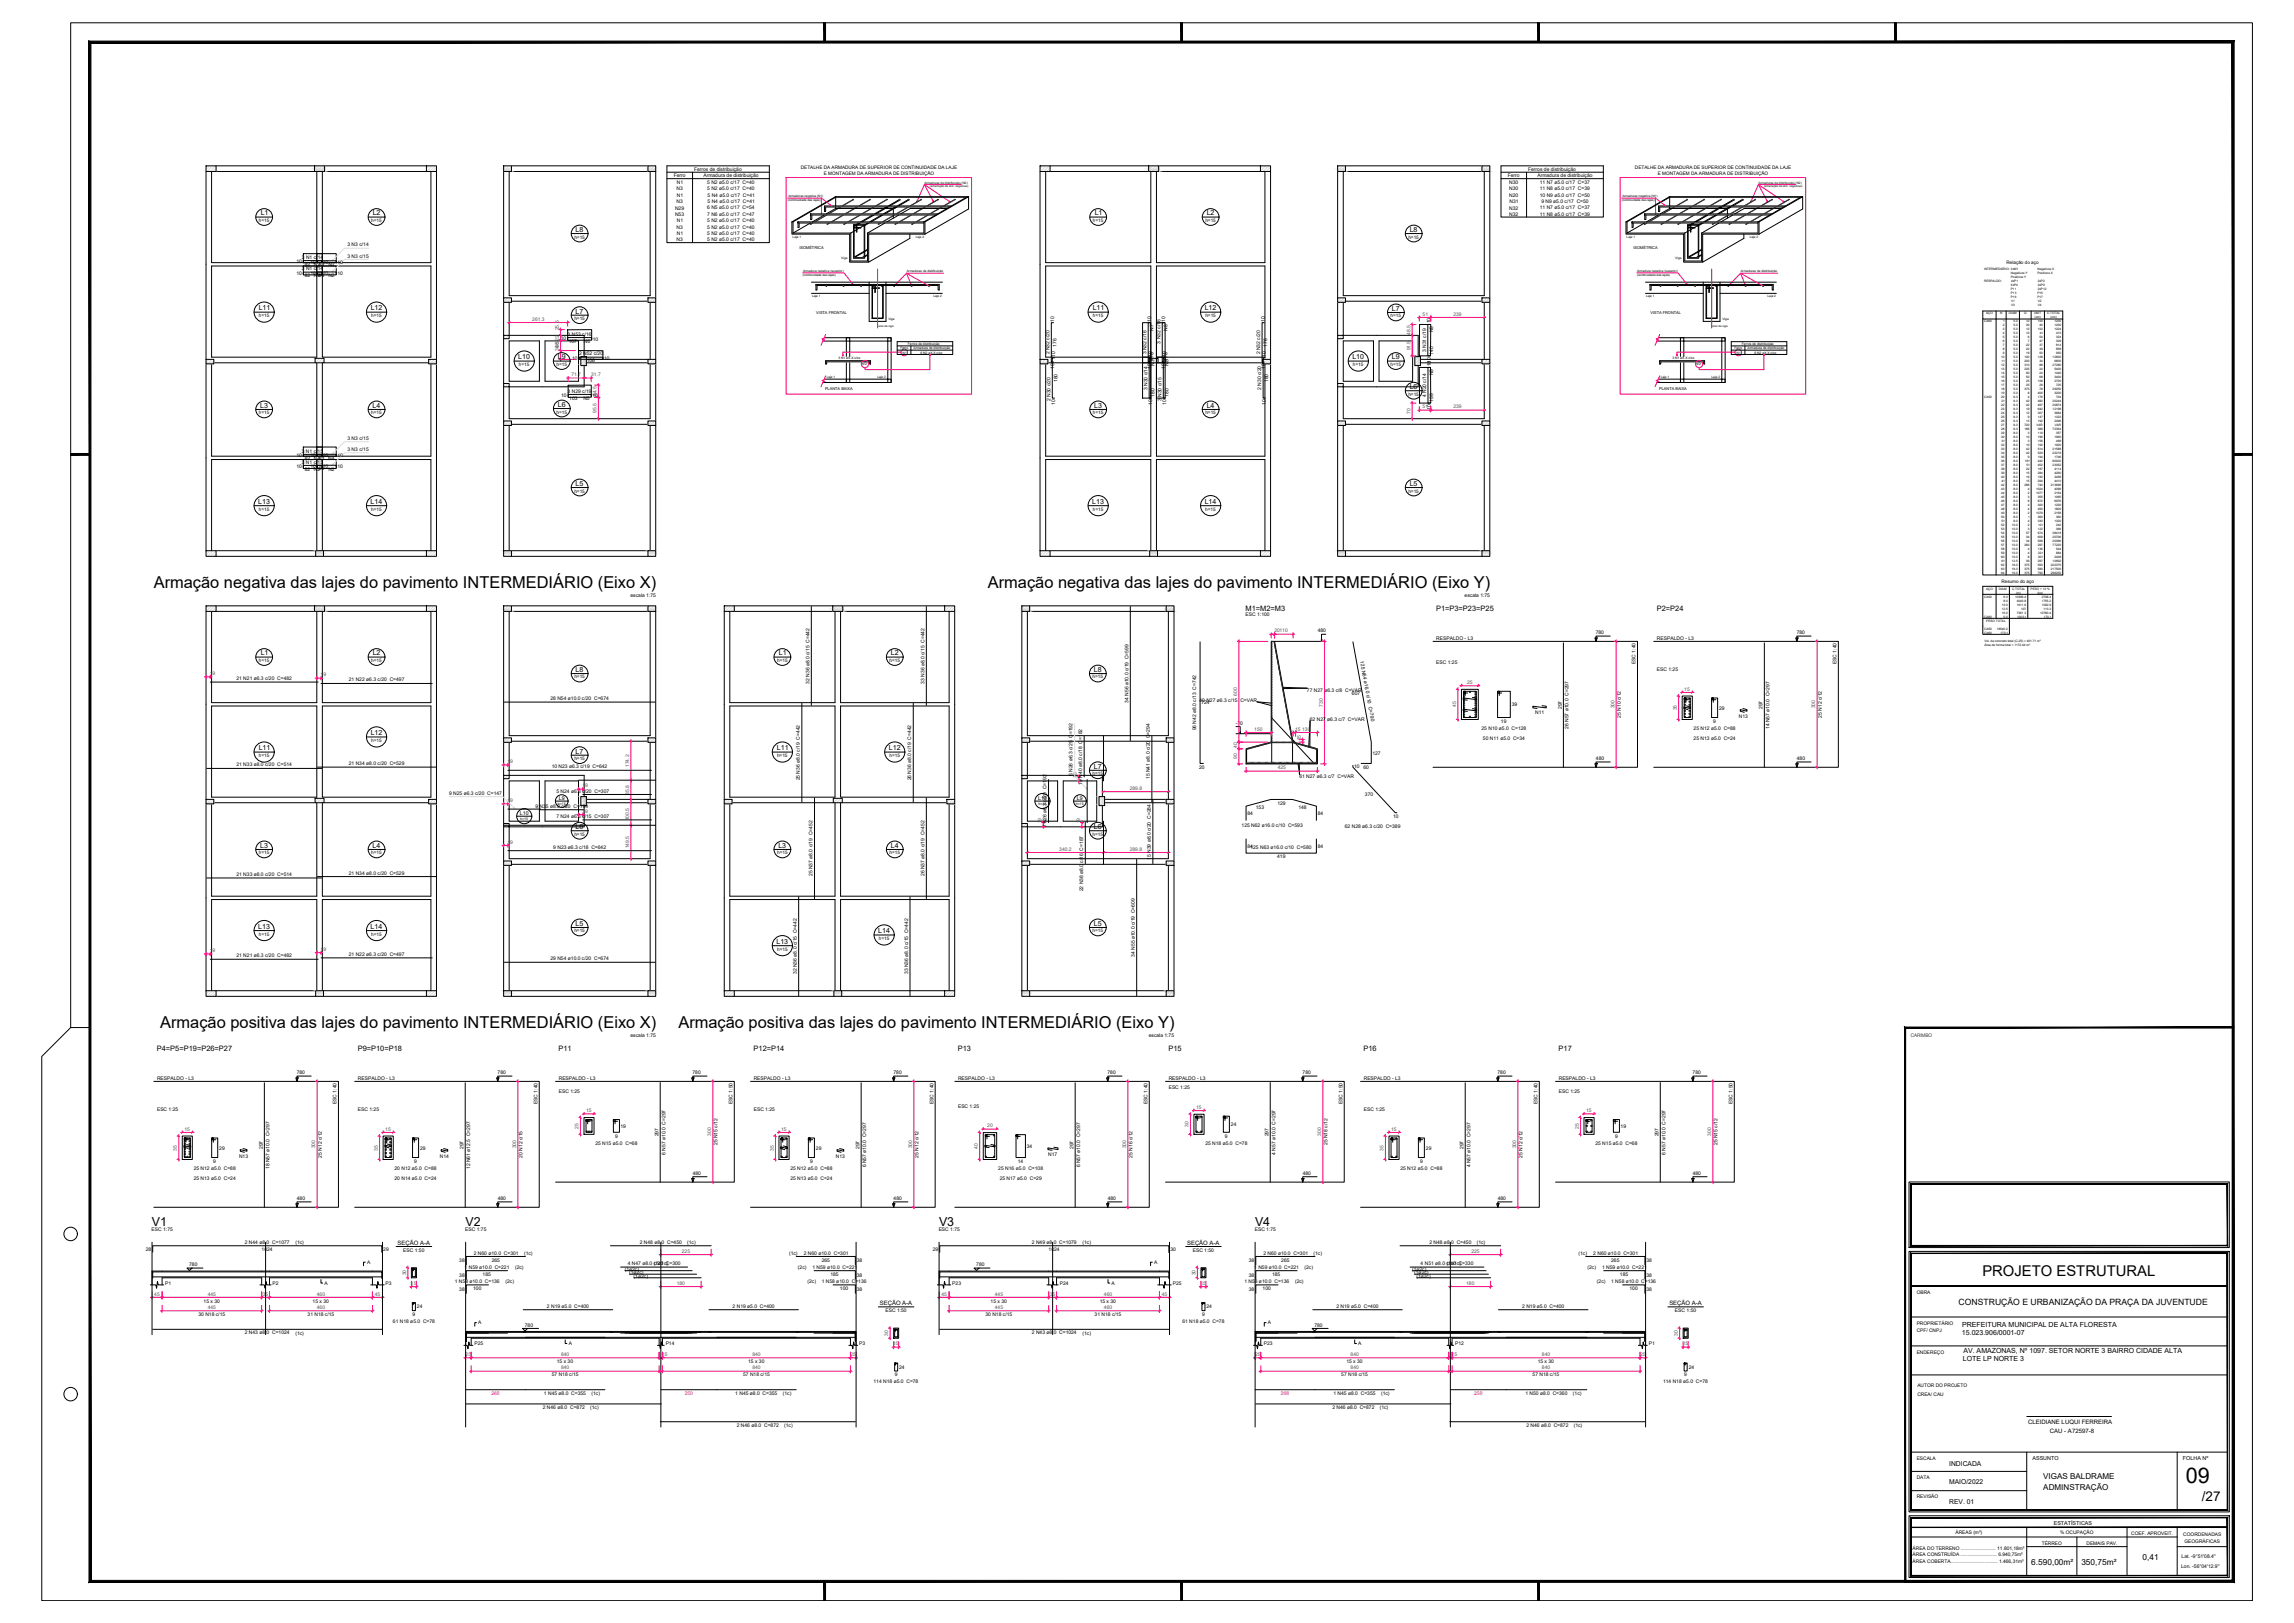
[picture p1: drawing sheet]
<svg xmlns="http://www.w3.org/2000/svg" width="1189mm" height="841mm" viewBox="0 0 1189 841" stroke-linecap="round" stroke-linejoin="round" font-family="sans-serif">
<defs><g id="words">
<text font-size="11.2" x="1133" y="768">09</text>
<g font-size="8.5">
<text x="80" y="305">Armação negativa das lajes do pavimento INTERMEDIÁRIO (Eixo X)</text>
<text x="512" y="305">Armação negativa das lajes do pavimento INTERMEDIÁRIO (Eixo Y)</text>
<text x="83" y="533">Armação positiva das lajes do pavimento INTERMEDIÁRIO (Eixo X)</text>
<text x="352" y="533">Armação positiva das lajes do pavimento INTERMEDIÁRIO (Eixo Y)</text>
</g>
<text font-size="7.7" x="1027" y="661">PROJETO ESTRUTURAL</text>
<text font-size="7" x="1141" y="778">/27</text>
<g font-size="6.4">
<text x="79" y="635">V1</text>
<text x="241" y="635">V2</text>
<text x="487" y="635">V3</text>
<text x="650" y="635">V4</text>
</g>
<text font-size="4.5" x="1015" y="676">CONSTRUÇÃO E URBANIZAÇÃO DA PRAÇA DA JUVENTUDE</text>
<g font-size="4.3">
<text x="1110" y="809">0,41</text>
<text x="1053" y="811">6.590,00m²</text>
<text x="1079" y="811">350,75m²</text>
</g>
<g font-size="4.2">
<text x="1059" y="766">VIGAS BALDRAME</text>
<text x="1059" y="772">ADMINSTRAÇÃO</text>
</g>
<g font-size="3.9">
<text x="645" y="317">M1=M2=M3</text>
<text x="744" y="317">P1=P3=P23=P25</text>
<text x="859" y="317">P2=P24</text>
<text x="81" y="545">P4=P5=P19=P26=P27</text>
<text x="185" y="545">P9=P10=P18</text>
<text x="289" y="545">P11</text>
<text x="391" y="545">P12=P14</text>
<text x="496" y="545">P13</text>
<text x="606" y="545">P15</text>
<text x="707" y="545">P16</text>
<text x="808" y="545">P17</text>
</g>
<g font-size="3.6">
<text x="135" y="112">L1</text>
<text x="193" y="112">L2</text>
<text x="567" y="112">L1</text>
<text x="625" y="112">L2</text>
<text x="298" y="120">L8</text>
<text x="731" y="120">L8</text>
<text x="134" y="161">L11</text>
<text x="192" y="161">L12</text>
<text x="566" y="161">L11</text>
<text x="624" y="161">L12</text>
<text x="721" y="161">L7</text>
<text x="298" y="162">L7</text>
<text x="269" y="186">L10</text>
<text x="289" y="186">L9</text>
<text x="701" y="186">L10</text>
<text x="721" y="186">L9</text>
<text x="731" y="202">L6</text>
<text x="135" y="211">L3</text>
<text x="193" y="211">L4</text>
<text x="289" y="211">L6</text>
<text x="567" y="211">L3</text>
<text x="625" y="211">L4</text>
<text x="298" y="252">L5</text>
<text x="731" y="252">L5</text>
<text x="134" y="261">L13</text>
<text x="192" y="261">L14</text>
<text x="566" y="261">L13</text>
<text x="624" y="261">L14</text>
<text x="135" y="340">L1</text>
<text x="193" y="340">L2</text>
<text x="404" y="340">L1</text>
<text x="462" y="340">L2</text>
<text x="298" y="348">L8</text>
<text x="567" y="348">L8</text>
<text x="192" y="381">L12</text>
<text x="134" y="389">L11</text>
<text x="403" y="389">L11</text>
<text x="461" y="389">L12</text>
<text x="298" y="390">L7</text>
<text x="567" y="398">L7</text>
<text x="298" y="430">L6</text>
<text x="567" y="430">L6</text>
<text x="135" y="439">L3</text>
<text x="193" y="439">L4</text>
<text x="403" y="439">L3</text>
<text x="462" y="439">L4</text>
<text x="298" y="480">L5</text>
<text x="567" y="480">L5</text>
<text x="134" y="481">L13</text>
<text x="192" y="481">L14</text>
<text x="455" y="484">L14</text>
<text x="402" y="489">L13</text>
<text x="1017" y="688">PREFEITURA MUNICIPAL DE ALTA FLORESTA</text>
<text x="1017" y="692">15.023.906/0001-07</text>
<text x="1018" y="701">AV. AMAZONAS, Nº 1097. SETOR NORTE 3 BAIRRO CIDADE ALTA</text>
<text x="1017" y="705">LOTE LP NORTE 3</text>
</g>
<g font-size="3.5">
<text x="1010" y="759">INDICADA</text>
<text x="1010" y="769">MAIO/2022</text>
<text x="1010" y="779">REV. 01</text>
</g>
<g font-size="3.1">
<text x="206" y="645">SEÇÃO A-A</text>
<text x="615" y="645">SEÇÃO A-A</text>
<text x="456" y="676">SEÇÃO A-A</text>
<text x="865" y="676">SEÇÃO A-A</text>
<text x="1051" y="738">CLEIDIANE LUQUI FERREIRA</text>
<text x="1062" y="743">CAU - A72597-8</text>
</g>
<g font-size="2.8">
<text x="1053" y="756">ASSUNTO</text>
<text x="1131" y="756">FOLHA Nº</text>
<text x="1064" y="790">ESTATÍSTICAS</text>
</g>
<g font-size="2.7">
<text x="290" y="414">L9</text>
<text x="538" y="414">L10</text>
<text x="558" y="414">L9</text>
<text x="269" y="422">L10</text>
</g>
<g font-size="2.6">
<text x="360" y="89">Ferros de distribuição</text>
<text x="792" y="89">Ferros de distribuição</text>
<text x="349" y="92">Ferro</text>
<text x="351" y="95">N1</text>
<text x="365" y="92">Armadura de distribuição</text>
<text x="367" y="95">5 N2 ø5.0 c/17 C=40</text>
<text x="781" y="92">Ferro</text>
<text x="782" y="95">N30</text>
<text x="797" y="92">Armadura de distribuição</text>
<text x="798" y="95">11 N7 ø5.0 c/17 C=37</text>
<text x="351" y="99">N3</text>
<text x="351" y="102">N1</text>
<text x="367" y="99">5 N2 ø5.0 c/17 C=40</text>
<text x="367" y="102">5 N4 ø5.0 c/17 C=41</text>
<text x="782" y="99">N30</text>
<text x="782" y="102">N20</text>
<text x="798" y="99">11 N8 ø5.0 c/17 C=39</text>
<text x="798" y="102">10 N9 ø5.0 c/17 C=50</text>
<text x="351" y="105">N3</text>
<text x="367" y="105">5 N4 ø5.0 c/17 C=41</text>
<text x="782" y="105">N31</text>
<text x="799" y="105">9 N9 ø5.0 c/17 C=50</text>
<text x="350" y="109">N29</text>
<text x="350" y="112">N53</text>
<text x="367" y="109">6 N5 ø5.0 c/17 C=54</text>
<text x="367" y="112">7 N6 ø5.0 c/17 C=47</text>
<text x="782" y="109">N32</text>
<text x="782" y="112">N32</text>
<text x="798" y="109">11 N7 ø5.0 c/17 C=37</text>
<text x="798" y="112">11 N8 ø5.0 c/17 C=39</text>
<text x="351" y="119">N3</text>
<text x="351" y="115">N1</text>
<text x="367" y="115">5 N2 ø5.0 c/17 C=40</text>
<text x="367" y="118">5 N2 ø5.0 c/17 C=40</text>
<text x="351" y="125">N3</text>
<text x="351" y="122">N1</text>
<text x="367" y="122">5 N2 ø5.0 c/17 C=40</text>
<text x="367" y="125">5 N2 ø5.0 c/17 C=40</text>
<text x="180" y="128">3 N3 c/14</text>
<text x="154" y="137">10</text>
<text x="156" y="134">3 N1 c/14</text>
<text x="158" y="138">82 N284</text>
<text x="161" y="137">10</text>
<text x="167" y="137">10</text>
<text x="170" y="138">N2</text>
<text x="175" y="137">10</text>
<text x="180" y="133">3 N3 c/15</text>
<text x="154" y="142">10</text>
<text x="156" y="140">3 N1 c/14</text>
<text x="158" y="144">82 N284</text>
<text x="161" y="142">10</text>
<text x="167" y="143">10</text>
<text x="170" y="144">N2</text>
<text x="175" y="142">10</text>
<text x="546" y="167" transform="rotate(-90 546 167)">10</text>
<text x="597" y="167" transform="rotate(-90 597 167)">10</text>
<text x="604" y="167" transform="rotate(-90 604 167)">10</text>
<text x="656" y="167" transform="rotate(-90 656 167)">10</text>
<text x="741" y="168" transform="rotate(-90 741 168)">10</text>
<text x="294" y="174">3 N53 c/16</text>
<text x="598" y="171" transform="rotate(-90 598 171)">N7</text>
<text x="605" y="171" transform="rotate(-90 605 171)">N8</text>
<text x="743" y="172" transform="rotate(-90 743 172)">N9</text>
<text x="291" y="176">10</text>
<text x="295" y="178">107</text>
<text x="303" y="178">N6</text>
<text x="307" y="176">10</text>
<text x="548" y="180" transform="rotate(-90 548 180)">176</text>
<text x="601" y="178" transform="rotate(-90 601 178)">3 N32 c/16</text>
<text x="657" y="180" transform="rotate(-90 657 180)">176</text>
<text x="300" y="184">2 N52 c/20</text>
<text x="544" y="184" transform="rotate(-90 544 184)">2 N32 c/20</text>
<text x="547" y="185" transform="rotate(-90 547 185)">10</text>
<text x="594" y="184" transform="rotate(-90 594 184)">3 N32 c/16</text>
<text x="597" y="185" transform="rotate(-90 597 185)">10</text>
<text x="604" y="185" transform="rotate(-90 604 185)">10</text>
<text x="653" y="184" transform="rotate(-90 653 184)">2 N32 c/20</text>
<text x="656" y="185" transform="rotate(-90 656 185)">10</text>
<text x="739" y="182" transform="rotate(-90 739 182)">3 N31 c/19</text>
<text x="743" y="184" transform="rotate(-90 743 184)">140</text>
<text x="297" y="187">10</text>
<text x="304" y="188">106</text>
<text x="313" y="187">10</text>
<text x="546" y="191" transform="rotate(-90 546 191)">10</text>
<text x="597" y="191" transform="rotate(-90 597 191)">10</text>
<text x="598" y="190" transform="rotate(-90 598 190)">N7176</text>
<text x="604" y="191" transform="rotate(-90 604 191)">10</text>
<text x="606" y="190" transform="rotate(-90 606 190)">N8176</text>
<text x="656" y="191" transform="rotate(-90 656 191)">10</text>
<text x="741" y="188" transform="rotate(-90 741 188)">10</text>
<text x="742" y="190" transform="rotate(-90 742 190)">10</text>
<text x="743" y="195" transform="rotate(-90 743 195)">N9</text>
<text x="294" y="203">3 N29 c/19</text>
<text x="548" y="198" transform="rotate(-90 548 198)">180</text>
<text x="595" y="202" transform="rotate(-90 595 202)">3 N30 c/14</text>
<text x="654" y="202" transform="rotate(-90 654 202)">2 N30 c/20</text>
<text x="657" y="198" transform="rotate(-90 657 198)">180</text>
<text x="291" y="206">10</text>
<text x="295" y="207">103</text>
<text x="302" y="207">N5</text>
<text x="307" y="206">10</text>
<text x="544" y="208" transform="rotate(-90 544 208)">2 N30 c/20</text>
<text x="547" y="210" transform="rotate(-90 547 210)">10</text>
<text x="597" y="210" transform="rotate(-90 597 210)">10</text>
<text x="598" y="206" transform="rotate(-90 598 206)">180</text>
<text x="602" y="208" transform="rotate(-90 602 208)">3 N30 c/15</text>
<text x="604" y="210" transform="rotate(-90 604 210)">10</text>
<text x="606" y="206" transform="rotate(-90 606 206)">180</text>
<text x="656" y="210" transform="rotate(-90 656 210)">10</text>
<text x="739" y="206" transform="rotate(-90 739 206)">4 N20 c/14</text>
<text x="743" y="208" transform="rotate(-90 743 208)">159</text>
<text x="742" y="212" transform="rotate(-90 742 212)">10</text>
<text x="180" y="228">3 N3 c/15</text>
<text x="180" y="234">3 N3 c/15</text>
<text x="154" y="237">10</text>
<text x="156" y="235">3 N1 c/15</text>
<text x="158" y="238">82 N484</text>
<text x="161" y="237">10</text>
<text x="167" y="237">10</text>
<text x="170" y="238">N4</text>
<text x="175" y="237">10</text>
<text x="154" y="243">10</text>
<text x="156" y="240">3 N1 c/15</text>
<text x="158" y="244">82 N284</text>
<text x="161" y="243">10</text>
<text x="167" y="243">10</text>
<text x="170" y="244">N2</text>
<text x="175" y="243">10</text>
<text x="327" y="310">escala 1:75</text>
<text x="759" y="310">escala 1:75</text>
<text x="646" y="319">ESC 1:100</text>
<text x="683" y="328">480</text>
<text x="827" y="329">780</text>
<text x="931" y="329">780</text>
<text x="744" y="331">RESPALDO - L3</text>
<text x="859" y="331">RESPALDO - L3</text>
<text x="705" y="343" transform="rotate(80 705 343)">125 N64 ø16.0 c/10 C=790</text>
<text x="744" y="344">ESC 1:25</text>
<text x="848" y="344" transform="rotate(-90 848 344)">ESC 1:40</text>
<text x="859" y="348">ESC 1:25</text>
<text x="952" y="344" transform="rotate(-90 952 344)">ESC 1:40</text>
<text x="123" y="352">21 N21 ø6.3 c/20 C=482</text>
<text x="181" y="353">21 N22 ø6.3 c/20 C=497</text>
<text x="419" y="354" transform="rotate(-90 419 354)">32 N36 ø8.0 c/15 C=442</text>
<text x="479" y="354" transform="rotate(-90 479 354)">33 N36 ø8.0 c/15 C=442</text>
<text x="677" y="358">77 N27 ø6.3 c/8 C=VAR</text>
<text x="285" y="363">28 N54 ø10.0 c/20 C=674</text>
<text x="585" y="364" transform="rotate(-90 585 364)">34 N56 ø10.0 c/19 C=599</text>
<text x="622" y="364">40 N27 ø6.3 c/15 C=VAR</text>
<text x="623" y="365">724</text>
<text x="701" y="360">607</text>
<text x="783" y="366">39</text>
<text x="796" y="370">N11</text>
<text x="809" y="367" transform="rotate(-90 809 367)">297</text>
<text x="840" y="372" transform="rotate(-90 840 372)">25 N10 c/12</text>
<text x="891" y="368">29</text>
<text x="901" y="372">N13</text>
<text x="913" y="367" transform="rotate(-90 913 367)">297</text>
<text x="944" y="372" transform="rotate(-90 944 372)">25 N12 c/12</text>
<text x="640" y="376">-70</text>
<text x="679" y="373">62 N27 ø6.3 c/7 C=VAR</text>
<text x="778" y="374">19</text>
<text x="813" y="378" transform="rotate(-90 813 378)">26 N57 ø10.0 C=297</text>
<text x="888" y="374">9</text>
<text x="917" y="378" transform="rotate(-90 917 378)">14 N57 ø10.0 C=297</text>
<text x="620" y="379" transform="rotate(-90 620 379)">96 N42 ø8.0 c/13 C=742</text>
<text x="768" y="378">25 N10 ø5.0 C=128</text>
<text x="769" y="384">50 N11 ø5.0 C=34</text>
<text x="878" y="384">25 N13 ø5.0 C=24</text>
<text x="878" y="378">25 N12 ø5.0 C=88</text>
<text x="711" y="391">127</text>
<text x="827" y="394">480</text>
<text x="931" y="394">480</text>
<text x="123" y="397">21 N33 ø8.0 c/20 C=514</text>
<text x="181" y="396">21 N34 ø8.0 c/20 C=529</text>
<text x="286" y="398">10 N23 ø6.3 c/19 C=642</text>
<text x="621" y="398">20</text>
<text x="702" y="398">10</text>
<text x="707" y="398">60</text>
<text x="415" y="404" transform="rotate(-90 415 404)">25 N36 ø8.0 c/19 C=442</text>
<text x="472" y="404" transform="rotate(-90 472 404)">26 N36 ø8.0 c/19 C=442</text>
<text x="556" y="402" transform="rotate(-90 556 402)">6 N26 ø6.3 c/25 C=192</text>
<text x="561" y="407" transform="rotate(-90 561 407)">19 N40 ø8.0 c/18 C=182</text>
<text x="596" y="404" transform="rotate(-90 596 404)">15 N41 ø8.0 c/20 C=294</text>
<text x="673" y="403">61 N27 ø6.3 c/7 C=VAR</text>
<text x="233" y="412">9 N25 ø6.3 c/20 C=147</text>
<text x="288" y="411">5 N24 ø6.3 c/20 C=307</text>
<text x="707" y="412">370</text>
<text x="277" y="419">9 N35 ø8.0 c/20 C=194</text>
<text x="651" y="419">153</text>
<text x="662" y="417">129</text>
<text x="673" y="419">148</text>
<text x="288" y="424">7 N24 ø6.3 c/15 C=307</text>
<text x="647" y="422">84</text>
<text x="683" y="422">84</text>
<text x="722" y="424">10</text>
<text x="542" y="429" transform="rotate(-90 542 429)">7 N26 ø6.3 c/20 C=192</text>
<text x="643" y="429">125 N62 ø16.0 c/10 C=593</text>
<text x="697" y="429">62 N28 ø6.3 c/20 C=389</text>
<text x="287" y="440">9 N23 ø6.3 c/18 C=642</text>
<text x="647" y="439">84</text>
<text x="648" y="440">125 N63 ø16.0 c/10 C=580</text>
<text x="683" y="439">84</text>
<text x="596" y="446" transform="rotate(-90 596 446)">15 N39 ø8.0 c/20 C=284</text>
<text x="662" y="445">419</text>
<text x="123" y="454">21 N33 ø8.0 c/20 C=514</text>
<text x="181" y="453">21 N34 ø8.0 c/20 C=529</text>
<text x="421" y="454" transform="rotate(-90 421 454)">25 N37 ø8.0 c/19 C=452</text>
<text x="479" y="454" transform="rotate(-90 479 454)">26 N37 ø8.0 c/19 C=452</text>
<text x="561" y="462" transform="rotate(-90 561 462)">22 N38 ø8.0 c/16 C=187</text>
<text x="123" y="496">21 N21 ø6.3 c/20 C=482</text>
<text x="181" y="495">21 N22 ø6.3 c/20 C=497</text>
<text x="285" y="498">29 N54 ø10.0 c/20 C=674</text>
<text x="588" y="496" transform="rotate(-90 588 496)">34 N55 ø10.0 c/19 C=609</text>
<text x="413" y="505" transform="rotate(-90 413 505)">32 N36 ø8.0 c/15 C=442</text>
<text x="471" y="505" transform="rotate(-90 471 505)">33 N36 ø8.0 c/15 C=442</text>
<text x="327" y="538">escala 1:75</text>
<text x="595" y="538">escala 1:75</text>
<text x="154" y="557">780</text>
<text x="258" y="557">780</text>
<text x="359" y="557">780</text>
<text x="463" y="557">780</text>
<text x="574" y="557">780</text>
<text x="675" y="557">780</text>
<text x="776" y="557">780</text>
<text x="877" y="557">780</text>
<text x="81" y="559">RESPALDO - L3</text>
<text x="185" y="559">RESPALDO - L3</text>
<text x="290" y="559">RESPALDO - L3</text>
<text x="391" y="559">RESPALDO - L3</text>
<text x="496" y="559">RESPALDO - L3</text>
<text x="606" y="559">RESPALDO - L3</text>
<text x="707" y="559">RESPALDO - L3</text>
<text x="808" y="559">RESPALDO - L3</text>
<text x="290" y="566">ESC 1:25</text>
<text x="606" y="564">ESC 1:25</text>
<text x="808" y="566">ESC 1:25</text>
<text x="81" y="576">ESC 1:25</text>
<text x="174" y="572" transform="rotate(-90 174 572)">ESC 1:40</text>
<text x="185" y="576">ESC 1:25</text>
<text x="279" y="572" transform="rotate(-90 279 572)">ESC 1:40</text>
<text x="380" y="572" transform="rotate(-90 380 572)">ESC 1:50</text>
<text x="391" y="576">ESC 1:25</text>
<text x="484" y="572" transform="rotate(-90 484 572)">ESC 1:40</text>
<text x="496" y="574">ESC 1:25</text>
<text x="595" y="572" transform="rotate(-90 595 572)">ESC 1:40</text>
<text x="696" y="572" transform="rotate(-90 696 572)">ESC 1:50</text>
<text x="707" y="576">ESC 1:25</text>
<text x="797" y="572" transform="rotate(-90 797 572)">ESC 1:40</text>
<text x="898" y="572" transform="rotate(-90 898 572)">ESC 1:50</text>
<text x="322" y="584">19</text>
<text x="638" y="584">24</text>
<text x="840" y="584">19</text>
<text x="309" y="593">25 N15 ø5.0 C=68</text>
<text x="319" y="589">9</text>
<text x="341" y="589" transform="rotate(-90 341 589)">297</text>
<text x="372" y="593" transform="rotate(-90 372 593)">25 N15 c/12</text>
<text x="625" y="593">25 N18 ø5.0 C=78</text>
<text x="635" y="589">9</text>
<text x="657" y="589" transform="rotate(-90 657 589)">297</text>
<text x="688" y="593" transform="rotate(-90 688 593)">25 N18 c/12</text>
<text x="827" y="593">25 N15 ø5.0 C=68</text>
<text x="837" y="589">9</text>
<text x="860" y="589" transform="rotate(-90 860 589)">297</text>
<text x="890" y="593" transform="rotate(-90 890 593)">25 N15 c/12</text>
<text x="114" y="596">29</text>
<text x="124" y="600">N13</text>
<text x="136" y="595" transform="rotate(-90 136 595)">297</text>
<text x="167" y="600" transform="rotate(-90 167 600)">25 N12 c/12</text>
<text x="218" y="596">29</text>
<text x="228" y="600">N14</text>
<text x="240" y="595" transform="rotate(-90 240 595)">297</text>
<text x="271" y="600" transform="rotate(-90 271 600)">20 N12 c/15</text>
<text x="345" y="598" transform="rotate(-90 345 598)">6 N57 ø10.0 C=297</text>
<text x="423" y="596">29</text>
<text x="433" y="600">N13</text>
<text x="445" y="595" transform="rotate(-90 445 595)">297</text>
<text x="476" y="600" transform="rotate(-90 476 600)">25 N12 c/12</text>
<text x="532" y="595">34</text>
<text x="543" y="599">N17</text>
<text x="556" y="595" transform="rotate(-90 556 595)">297</text>
<text x="587" y="600" transform="rotate(-90 587 600)">25 N16 c/12</text>
<text x="661" y="598" transform="rotate(-90 661 598)">4 N57 ø10.0 C=297</text>
<text x="739" y="596">29</text>
<text x="758" y="595" transform="rotate(-90 758 595)">297</text>
<text x="789" y="600" transform="rotate(-90 789 600)">25 N12 c/12</text>
<text x="863" y="598" transform="rotate(-90 863 598)">6 N57 ø10.0 C=297</text>
<text x="111" y="602">9</text>
<text x="140" y="606" transform="rotate(-90 140 606)">18 N57 ø10.0 C=297</text>
<text x="215" y="602">9</text>
<text x="244" y="606" transform="rotate(-90 244 606)">12 N61 ø12.5 C=297</text>
<text x="420" y="602">9</text>
<text x="449" y="605" transform="rotate(-90 449 605)">6 N57 ø10.0 C=297</text>
<text x="527" y="602">14</text>
<text x="560" y="605" transform="rotate(-90 560 605)">6 N57 ø10.0 C=297</text>
<text x="736" y="602">9</text>
<text x="762" y="605" transform="rotate(-90 762 605)">4 N57 ø10.0 C=297</text>
<text x="100" y="612">25 N13 ø5.0 C=24</text>
<text x="100" y="606">25 N12 ø5.0 C=88</text>
<text x="204" y="612">20 N14 ø5.0 C=24</text>
<text x="204" y="606">20 N12 ø5.0 C=88</text>
<text x="359" y="609">480</text>
<text x="410" y="612">25 N13 ø5.0 C=24</text>
<text x="410" y="606">25 N12 ø5.0 C=88</text>
<text x="517" y="606">25 N16 ø5.0 C=108</text>
<text x="518" y="612">25 N17 ø5.0 C=29</text>
<text x="675" y="609">480</text>
<text x="726" y="606">25 N12 ø5.0 C=88</text>
<text x="877" y="609">480</text>
<text x="154" y="622">480</text>
<text x="258" y="622">480</text>
<text x="463" y="622">480</text>
<text x="574" y="622">480</text>
<text x="776" y="622">480</text>
<text x="79" y="638">ESC 1:75</text>
<text x="241" y="638">ESC 1:75</text>
<text x="486" y="638">ESC 1:75</text>
<text x="650" y="638">ESC 1:75</text>
<text x="127" y="645">2 N44 ø8.0 C=1077</text>
<text x="153" y="645">(1c)</text>
<text x="332" y="645">2 N48 ø8.0 C=450</text>
<text x="356" y="645">(1c)</text>
<text x="535" y="645">2 N49 ø8.0 C=1079</text>
<text x="561" y="645">(1c)</text>
<text x="741" y="645">2 N48 ø8.0 C=450</text>
<text x="765" y="645">(1c)</text>
<text x="75" y="648">28</text>
<text x="136" y="648">1024</text>
<text x="199" y="648">29</text>
<text x="209" y="649">ESC 1:50</text>
<text x="246" y="650">2 N60 ø10.0 C=301</text>
<text x="255" y="654">265</text>
<text x="272" y="650">(1c)</text>
<text x="409" y="650">(1c)</text>
<text x="417" y="650">2 N60 ø10.0 C=301</text>
<text x="426" y="654">265</text>
<text x="483" y="648">29</text>
<text x="543" y="648">1024</text>
<text x="607" y="648">30</text>
<text x="618" y="649">ESC 1:50</text>
<text x="655" y="650">2 N60 ø10.0 C=301</text>
<text x="664" y="654">265</text>
<text x="681" y="650">(1c)</text>
<text x="818" y="650">(1c)</text>
<text x="826" y="650">2 N60 ø10.0 C=301</text>
<text x="835" y="654">265</text>
<text x="98" y="656">780</text>
<text x="190" y="655">A</text>
<text x="238" y="654">38</text>
<text x="241" y="657">1 N59 ø10.0 C=221</text>
<text x="267" y="658">(2c)</text>
<text x="324" y="658">(1ø2c)</text>
<text x="325" y="656">4 N47 ø8.0 c/20 C=300</text>
<text x="339" y="656">(1ø1c)</text>
<text x="414" y="658">(2c)</text>
<text x="421" y="657">1 N59 ø10.0 C=221</text>
<text x="444" y="654">38</text>
<text x="506" y="656">780</text>
<text x="598" y="655">A</text>
<text x="647" y="654">38</text>
<text x="650" y="657">1 N59 ø10.0 C=221</text>
<text x="676" y="658">(2c)</text>
<text x="732" y="658">(1ø2c)</text>
<text x="736" y="656">4 N51 ø8.0 c/10 C=330</text>
<text x="750" y="656">(1ø1c)</text>
<text x="823" y="658">(2c)</text>
<text x="830" y="657">1 N59 ø10.0 C=221</text>
<text x="853" y="654">38</text>
<text x="86" y="666">P1</text>
<text x="141" y="666">P2</text>
<text x="168" y="666">A</text>
<text x="200" y="666">P3</text>
<text x="236" y="665">1 N58 ø10.0 C=136</text>
<text x="238" y="662">38</text>
<text x="250" y="661">185</text>
<text x="262" y="665">(2c)</text>
<text x="326" y="660">(1ø2c)</text>
<text x="328" y="662">(1ø2c)</text>
<text x="418" y="665">(2c)</text>
<text x="426" y="665">1 N58 ø10.0 C=136</text>
<text x="430" y="661">185</text>
<text x="444" y="662">38</text>
<text x="494" y="666">P23</text>
<text x="549" y="666">P24</text>
<text x="576" y="666">A</text>
<text x="608" y="666">P25</text>
<text x="645" y="665">1 N58 ø10.0 C=136</text>
<text x="647" y="662">38</text>
<text x="659" y="661">185</text>
<text x="671" y="665">(2c)</text>
<text x="733" y="660">(1ø2c)</text>
<text x="734" y="662">(1ø2c)</text>
<text x="828" y="665">(2c)</text>
<text x="835" y="665">1 N58 ø10.0 C=136</text>
<text x="840" y="661">185</text>
<text x="853" y="662">38</text>
<text x="238" y="669">38</text>
<text x="245" y="669">100</text>
<text x="435" y="669">100</text>
<text x="444" y="669">38</text>
<text x="647" y="669">38</text>
<text x="654" y="669">100</text>
<text x="844" y="669">100</text>
<text x="853" y="669">38</text>
<text x="106" y="675">15 x 30</text>
<text x="162" y="675">15 x 30</text>
<text x="216" y="678">24</text>
<text x="283" y="678">2 N19 ø5.0 C=400</text>
<text x="380" y="678">2 N19 ø5.0 C=400</text>
<text x="513" y="675">15 x 30</text>
<text x="570" y="675">15 x 30</text>
<text x="625" y="678">24</text>
<text x="693" y="678">2 N19 ø5.0 C=400</text>
<text x="789" y="678">2 N19 ø5.0 C=400</text>
<text x="103" y="682">30 N18 c/15</text>
<text x="159" y="682">31 N18 c/15</text>
<text x="214" y="682">9</text>
<text x="459" y="680">ESC 1:50</text>
<text x="511" y="682">30 N18 c/15</text>
<text x="567" y="682">31 N18 c/15</text>
<text x="623" y="682">9</text>
<text x="868" y="680">ESC 1:50</text>
<text x="204" y="686">61 N18 ø5.0 C=78</text>
<text x="248" y="686">A</text>
<text x="272" y="688">780</text>
<text x="613" y="686">61 N18 ø5.0 C=78</text>
<text x="657" y="686">A</text>
<text x="681" y="688">780</text>
<text x="127" y="692">2 N43 ø8.0 C=1024</text>
<text x="153" y="692">(1c)</text>
<text x="535" y="692">2 N43 ø8.0 C=1024</text>
<text x="561" y="692">(1c)</text>
<text x="246" y="697">P25</text>
<text x="295" y="697">A</text>
<text x="345" y="697">P14</text>
<text x="445" y="697">P3</text>
<text x="655" y="697">P23</text>
<text x="704" y="697">A</text>
<text x="754" y="697">P12</text>
<text x="854" y="697">P1</text>
<text x="289" y="706">15 x 30</text>
<text x="388" y="706">15 x 30</text>
<text x="698" y="706">15 x 30</text>
<text x="797" y="706">15 x 30</text>
<text x="286" y="713">57 N18 c/15</text>
<text x="385" y="713">57 N18 c/15</text>
<text x="464" y="713">9</text>
<text x="466" y="709">24</text>
<text x="695" y="713">57 N18 c/15</text>
<text x="794" y="713">57 N18 c/15</text>
<text x="873" y="713">9</text>
<text x="875" y="709">24</text>
<text x="453" y="717">114 N18 ø5.0 C=78</text>
<text x="862" y="717">114 N18 ø5.0 C=78</text>
<text x="282" y="723">1 N45 ø8.0 C=355</text>
<text x="307" y="723">(1c)</text>
<text x="381" y="723">1 N45 ø8.0 C=355</text>
<text x="406" y="723">(1c)</text>
<text x="691" y="723">1 N45 ø8.0 C=355</text>
<text x="716" y="723">(1c)</text>
<text x="791" y="723">1 N50 ø8.0 C=360</text>
<text x="815" y="723">(1c)</text>
<text x="281" y="730">2 N46 ø8.0 C=872</text>
<text x="306" y="730">(1c)</text>
<text x="691" y="730">2 N46 ø8.0 C=872</text>
<text x="715" y="730">(1c)</text>
<text x="382" y="739">2 N46 ø8.0 C=872</text>
<text x="406" y="740">(1c)</text>
<text x="791" y="739">2 N46 ø8.0 C=872</text>
<text x="816" y="740">(1c)</text>
<text x="1131" y="807">Lat. -9°51'08.4''</text>
<text x="1130" y="812">Lon. -56°04'12.9''</text>
</g>
<g font-size="2.6" fill="#545454">
<text x="276" y="166">261.3</text>
<text x="737" y="164">51</text>
<text x="753" y="164">239</text>
<text x="290" y="171" transform="rotate(-90 290 171)">25.5</text>
<text x="731" y="173" transform="rotate(-90 731 173)">48.5</text>
<text x="290" y="176" transform="rotate(-90 290 176)">22</text>
<text x="290" y="182" transform="rotate(-90 290 182)">39.5</text>
<text x="290" y="180" transform="rotate(-90 290 180)">46</text>
<text x="731" y="182" transform="rotate(-90 731 182)">91.5</text>
<text x="296" y="195">71.7</text>
<text x="306" y="195">31.7</text>
<text x="309" y="205" transform="rotate(-90 309 205)">54.5</text>
<text x="309" y="214" transform="rotate(-90 309 214)">95.5</text>
<text x="731" y="214" transform="rotate(-90 731 214)">70</text>
<text x="737" y="212">51</text>
<text x="753" y="212">239</text>
<text x="660" y="328">20110</text>
<text x="109" y="350">19</text>
<text x="166" y="350">19</text>
<text x="760" y="354">25</text>
<text x="873" y="358">15</text>
<text x="641" y="361" transform="rotate(-90 641 361)">600</text>
<text x="685" y="366" transform="rotate(-90 685 366)">730</text>
<text x="755" y="366" transform="rotate(-90 755 366)">45</text>
<text x="837" y="367" transform="rotate(-90 837 367)">300</text>
<text x="869" y="368" transform="rotate(-90 869 368)">35</text>
<text x="941" y="367" transform="rotate(-90 941 367)">300</text>
<text x="650" y="379">150</text>
<text x="671" y="379">15</text>
<text x="674" y="384" transform="rotate(-90 674 384)">15</text>
<text x="675" y="379">130</text>
<text x="641" y="388" transform="rotate(-90 641 388)">40</text>
<text x="263" y="395">19</text>
<text x="641" y="393" transform="rotate(-90 641 393)">90</text>
<text x="326" y="397" transform="rotate(-90 326 397)">174.2</text>
<text x="662" y="399">425</text>
<text x="558" y="403" transform="rotate(-90 558 403)">18</text>
<text x="302" y="408">19</text>
<text x="326" y="412" transform="rotate(-90 326 412)">85.8</text>
<text x="585" y="409">289.8</text>
<text x="263" y="416">19</text>
<text x="302" y="421">19</text>
<text x="326" y="425" transform="rotate(-90 326 425)">100.5</text>
<text x="540" y="427" transform="rotate(-90 540 427)">19</text>
<text x="560" y="427" transform="rotate(-90 560 427)">19</text>
<text x="263" y="437">19</text>
<text x="326" y="440" transform="rotate(-90 326 440)">149.5</text>
<text x="549" y="441">340.2</text>
<text x="585" y="441">289.8</text>
<text x="109" y="493">19</text>
<text x="166" y="493">19</text>
<text x="620" y="575">15</text>
<text x="304" y="576">15</text>
<text x="822" y="576">15</text>
<text x="96" y="586">15</text>
<text x="200" y="586">15</text>
<text x="300" y="585" transform="rotate(-90 300 585)">25</text>
<text x="405" y="586">15</text>
<text x="512" y="584">20</text>
<text x="616" y="584" transform="rotate(-90 616 584)">30</text>
<text x="721" y="586">15</text>
<text x="818" y="585" transform="rotate(-90 818 585)">25</text>
<text x="369" y="589" transform="rotate(-90 369 589)">300</text>
<text x="685" y="589" transform="rotate(-90 685 589)">300</text>
<text x="887" y="589" transform="rotate(-90 887 589)">300</text>
<text x="92" y="596" transform="rotate(-90 92 596)">35</text>
<text x="163" y="595" transform="rotate(-90 163 595)">300</text>
<text x="196" y="596" transform="rotate(-90 196 596)">35</text>
<text x="267" y="595" transform="rotate(-90 267 595)">300</text>
<text x="401" y="596" transform="rotate(-90 401 596)">35</text>
<text x="473" y="595" transform="rotate(-90 473 595)">300</text>
<text x="507" y="595" transform="rotate(-90 507 595)">40</text>
<text x="584" y="595" transform="rotate(-90 584 595)">300</text>
<text x="717" y="596" transform="rotate(-90 717 596)">35</text>
<text x="786" y="595" transform="rotate(-90 786 595)">300</text>
<text x="353" y="649">225</text>
<text x="763" y="649">225</text>
<text x="210" y="661" transform="rotate(-90 210 661)">30</text>
<text x="213" y="666">15</text>
<text x="351" y="666">180</text>
<text x="620" y="661" transform="rotate(-90 620 661)">30</text>
<text x="622" y="666">15</text>
<text x="760" y="666">180</text>
<text x="80" y="671">45</text>
<text x="108" y="671">445</text>
<text x="136" y="671">35</text>
<text x="164" y="671">460</text>
<text x="194" y="671">45</text>
<text x="488" y="671">45</text>
<text x="516" y="671">445</text>
<text x="544" y="671">35</text>
<text x="572" y="671">460</text>
<text x="602" y="671">45</text>
<text x="108" y="678">445</text>
<text x="164" y="678">460</text>
<text x="516" y="678">445</text>
<text x="572" y="678">460</text>
<text x="460" y="692" transform="rotate(-90 460 692)">30</text>
<text x="869" y="692" transform="rotate(-90 869 692)">30</text>
<text x="463" y="697">15</text>
<text x="872" y="697">15</text>
<text x="241" y="703">25</text>
<text x="291" y="703">840</text>
<text x="343" y="703">15</text>
<text x="390" y="703">840</text>
<text x="441" y="703">25</text>
<text x="651" y="703">25</text>
<text x="700" y="703">840</text>
<text x="752" y="703">15</text>
<text x="799" y="703">840</text>
<text x="850" y="703">25</text>
<text x="291" y="710">840</text>
<text x="390" y="710">840</text>
<text x="700" y="710">840</text>
<text x="799" y="710">840</text>
</g>
<g font-size="2.6" fill="#ff007f">
<text x="255" y="723">268</text>
<text x="355" y="723">250</text>
<text x="664" y="723">268</text>
<text x="764" y="723">250</text>
</g>
<g font-size="2.5">
<text x="990" y="537">CARIMBO</text>
<text x="993" y="670">OBRA</text>
<text x="993" y="686">PROPRIETÁRIO</text>
<text x="993" y="690">CPF/ CNPJ</text>
<text x="993" y="701">ENDEREÇO</text>
<text x="994" y="719">AUTOR DO PROJETO</text>
<text x="994" y="724">CREA/ CAU</text>
<text x="993" y="756">ESCALA</text>
<text x="993" y="766">DATA</text>
<text x="993" y="776">REVISÃO</text>
<text x="1013" y="795">ÁREAS (m²)</text>
<text x="1068" y="795">% OCUPAÇÃO</text>
<text x="1104" y="795">COEF. APROVEIT.</text>
<text x="1131" y="796">COORDENADAS</text>
<text x="991" y="803">ÁREA DO TERRENO .......................... 11.801,18m²</text>
<text x="1058" y="800">TÉRREO</text>
<text x="1081" y="800">DEMAIS PAV.</text>
<text x="1132" y="799">GEOGRÁFICAS</text>
<text x="991" y="806">ÁREA CONSTRUÍDA ........................... 6.940,75m²</text>
<text x="991" y="810">ÁREA COBERTA................................... 1.466,31m²</text>
</g>
<g font-size="2.4">
<text x="415" y="88">DETALHE DA ARMADURA DE SUPERIOR DE CONTINUIDADE DA LAJE</text>
<text x="847" y="88">DETALHE DA ARMADURA DE SUPERIOR DE CONTINUIDADE DA LAJE</text>
<text x="427" y="91">E MONTAGEM DA ARMADURA DE DISTRIBUIÇÃO</text>
<text x="859" y="91">E MONTAGEM DA ARMADURA DE DISTRIBUIÇÃO</text>
<text x="134" y="115">h=15</text>
<text x="192" y="115">h=15</text>
<text x="566" y="115">h=15</text>
<text x="625" y="115">h=15</text>
<text x="298" y="124">h=15</text>
<text x="730" y="124">h=15</text>
<text x="1040" y="137">Relação do aço</text>
<text x="134" y="164">h=15</text>
<text x="192" y="164">h=15</text>
<text x="298" y="166">h=15</text>
<text x="566" y="164">h=15</text>
<text x="625" y="164">h=15</text>
<text x="721" y="165">h=15</text>
<text x="269" y="190">h=15</text>
<text x="288" y="190">h=15</text>
<text x="701" y="190">h=15</text>
<text x="721" y="190">h=15</text>
<text x="730" y="205">h=15</text>
<text x="134" y="215">h=15</text>
<text x="192" y="215">h=15</text>
<text x="288" y="214">h=15</text>
<text x="566" y="215">h=15</text>
<text x="625" y="215">h=15</text>
<text x="298" y="255">h=15</text>
<text x="730" y="255">h=15</text>
<text x="134" y="265">h=15</text>
<text x="192" y="265">h=15</text>
<text x="566" y="265">h=15</text>
<text x="625" y="265">h=15</text>
<text x="1037" y="302">Resumo do aço</text>
<text x="134" y="343">h=15</text>
<text x="192" y="343">h=15</text>
<text x="403" y="343">h=15</text>
<text x="461" y="343">h=15</text>
<text x="298" y="352">h=15</text>
<text x="566" y="352">h=15</text>
<text x="192" y="384">h=15</text>
<text x="134" y="392">h=15</text>
<text x="298" y="394">h=15</text>
<text x="403" y="392">h=15</text>
<text x="461" y="392">h=15</text>
<text x="566" y="402">h=15</text>
<text x="298" y="433">h=15</text>
<text x="566" y="433">h=15</text>
<text x="134" y="443">h=15</text>
<text x="192" y="443">h=15</text>
<text x="403" y="443">h=15</text>
<text x="461" y="443">h=15</text>
<text x="134" y="485">h=15</text>
<text x="192" y="485">h=15</text>
<text x="298" y="483">h=15</text>
<text x="566" y="483">h=15</text>
<text x="455" y="487">h=15</text>
<text x="403" y="493">h=15</text>
</g>
<g font-size="2">
<text x="414" y="129">ISOMÉTRICA</text>
<text x="847" y="129">ISOMÉTRICA</text>
<text x="423" y="163">VISTA FRONTAL</text>
<text x="855" y="163">VISTA FRONTAL</text>
<text x="428" y="202">PLANTA BAIXA</text>
<text x="860" y="202">PLANTA BAIXA</text>
</g>
<g font-size="1.8">
<text x="289" y="417">h=15</text>
<text x="538" y="417">h=15</text>
<text x="558" y="417">h=15</text>
<text x="270" y="425">h=15</text>
</g>
<g font-size="1.7">
<text x="471" y="179">Ferros de distribuição</text>
<text x="903" y="179">Ferros de distribuição</text>
<text x="467" y="181">Ferro</text>
<text x="468" y="183">N1</text>
<text x="473" y="181">Armadura de distribuição</text>
<text x="477" y="183">6 N2 øX.X c/xx</text>
<text x="899" y="181">Ferro</text>
<text x="900" y="183">N1</text>
<text x="906" y="181">Armadura de distribuição</text>
<text x="909" y="183">6 N2 øX.X c/xx</text>
<text x="434" y="186">3 N1 øX.X c/xx</text>
<text x="447" y="189">N'2'</text>
<text x="867" y="186">3 N1 øX.X c/xx</text>
<text x="879" y="189">N'2'</text>
</g>
<g font-size="1.6">
<text x="479" y="95">Armaduras de distribuição (N2)</text>
<text x="911" y="95">Armaduras de distribuição (N2)</text>
<text x="408" y="104">(continuidade das lajes)</text>
<text x="409" y="102">Armaduras negativa (N1)</text>
<text x="841" y="104">(continuidade das lajes)</text>
<text x="841" y="102">Armaduras negativa (N1)</text>
<text x="411" y="124">Laje 1</text>
<text x="475" y="124">Laje 2</text>
<text x="843" y="124">Laje 1</text>
<text x="907" y="124">Laje 2</text>
<text x="436" y="134">Viga</text>
<text x="868" y="134">Viga</text>
<text x="416" y="143">(continuidade das lajes)</text>
<text x="416" y="141">Armadura negativa (superior)</text>
<text x="470" y="141">Armaduras de distribuição</text>
<text x="848" y="143">(continuidade das lajes)</text>
<text x="848" y="141">Armadura negativa (superior)</text>
<text x="902" y="141">Armaduras de distribuição</text>
<text x="1028" y="140">INTERMEDIÁRIO: 3xM1</text>
<text x="1042" y="142">Negativos Y</text>
<text x="1056" y="140">Negativos X</text>
<text x="1056" y="142">Positivos X</text>
<text x="1028" y="146">RESPALDO:</text>
<text x="1042" y="144">Positivos Y</text>
<text x="1042" y="148">5xP4</text>
<text x="1042" y="146">4xP1</text>
<text x="1056" y="146">2xP2</text>
<text x="1056" y="148">3xP9</text>
<text x="421" y="154">Laje 1</text>
<text x="484" y="154">Laje 2</text>
<text x="853" y="154">Laje 1</text>
<text x="916" y="154">Laje 2</text>
<text x="1042" y="150">P11</text>
<text x="1042" y="152">P13</text>
<text x="1042" y="155">P16</text>
<text x="1056" y="152">P15</text>
<text x="1056" y="155">P17</text>
<text x="1056" y="150">2xP12</text>
<text x="1042" y="157">V1</text>
<text x="1042" y="159">V3</text>
<text x="1056" y="157">V2</text>
<text x="1056" y="159">V4</text>
<text x="460" y="166">Viga</text>
<text x="893" y="166">Viga</text>
<text x="1028" y="167">CA60</text>
<text x="1029" y="163">AÇO</text>
<text x="1037" y="163">N</text>
<text x="1038" y="167">1</text>
<text x="1041" y="163">DIAM</text>
<text x="1044" y="167">5.0</text>
<text x="1049" y="163">Q</text>
<text x="1050" y="167">12</text>
<text x="1054" y="163">UNIT</text>
<text x="1054" y="165">(cm)</text>
<text x="1056" y="167">100</text>
<text x="1061" y="163">C.TOTAL</text>
<text x="1063" y="165">(cm)</text>
<text x="1065" y="167">1200</text>
<text x="1038" y="169">2</text>
<text x="1038" y="171">3</text>
<text x="1038" y="173">4</text>
<text x="1044" y="169">5.0</text>
<text x="1044" y="171">5.0</text>
<text x="1044" y="173">5.0</text>
<text x="1050" y="169">30</text>
<text x="1050" y="171">12</text>
<text x="1050" y="173">10</text>
<text x="1056" y="171">102</text>
<text x="1057" y="169">40</text>
<text x="1057" y="173">41</text>
<text x="1065" y="169">1200</text>
<text x="1065" y="171">1224</text>
<text x="1066" y="173">410</text>
<text x="1038" y="175">5</text>
<text x="1038" y="177">6</text>
<text x="1038" y="179">7</text>
<text x="1044" y="175">5.0</text>
<text x="1044" y="177">5.0</text>
<text x="1044" y="179">5.0</text>
<text x="1050" y="179">22</text>
<text x="1051" y="175">6</text>
<text x="1051" y="177">7</text>
<text x="1057" y="175">54</text>
<text x="1057" y="177">47</text>
<text x="1057" y="179">37</text>
<text x="1066" y="175">324</text>
<text x="1066" y="177">329</text>
<text x="1066" y="179">814</text>
<text x="1037" y="186">10</text>
<text x="1038" y="181">8</text>
<text x="1038" y="184">9</text>
<text x="1044" y="181">5.0</text>
<text x="1044" y="184">5.0</text>
<text x="1044" y="186">5.0</text>
<text x="1049" y="186">100</text>
<text x="1050" y="182">22</text>
<text x="1050" y="184">19</text>
<text x="1056" y="186">128</text>
<text x="1057" y="181">39</text>
<text x="1057" y="184">50</text>
<text x="1064" y="186">12800</text>
<text x="1066" y="181">858</text>
<text x="1066" y="184">950</text>
<text x="1037" y="190">12</text>
<text x="1037" y="192">13</text>
<text x="1037" y="188">11</text>
<text x="1044" y="188">5.0</text>
<text x="1044" y="190">5.0</text>
<text x="1044" y="192">5.0</text>
<text x="1049" y="192">225</text>
<text x="1049" y="188">200</text>
<text x="1049" y="190">310</text>
<text x="1057" y="188">34</text>
<text x="1057" y="190">88</text>
<text x="1057" y="192">24</text>
<text x="1064" y="190">27280</text>
<text x="1065" y="188">6800</text>
<text x="1065" y="192">5400</text>
<text x="428" y="196">Laje 1</text>
<text x="455" y="196">Laje 2</text>
<text x="861" y="196">Laje 1</text>
<text x="887" y="196">Laje 2</text>
<text x="1037" y="196">15</text>
<text x="1037" y="194">14</text>
<text x="1044" y="194">5.0</text>
<text x="1044" y="196">5.0</text>
<text x="1050" y="194">60</text>
<text x="1050" y="196">50</text>
<text x="1057" y="194">24</text>
<text x="1057" y="196">68</text>
<text x="1065" y="194">1440</text>
<text x="1065" y="196">3400</text>
<text x="1037" y="198">16</text>
<text x="1037" y="200">17</text>
<text x="1037" y="202">18</text>
<text x="1044" y="198">5.0</text>
<text x="1044" y="200">5.0</text>
<text x="1044" y="202">5.0</text>
<text x="1049" y="202">375</text>
<text x="1050" y="198">25</text>
<text x="1050" y="200">25</text>
<text x="1056" y="198">108</text>
<text x="1057" y="200">29</text>
<text x="1057" y="202">78</text>
<text x="1064" y="202">29250</text>
<text x="1065" y="198">2700</text>
<text x="1066" y="200">725</text>
<text x="1028" y="206">CA50</text>
<text x="1037" y="204">19</text>
<text x="1037" y="206">20</text>
<text x="1037" y="208">21</text>
<text x="1044" y="204">5.0</text>
<text x="1044" y="206">6.3</text>
<text x="1044" y="208">6.3</text>
<text x="1050" y="208">42</text>
<text x="1051" y="204">8</text>
<text x="1051" y="206">4</text>
<text x="1056" y="204">400</text>
<text x="1056" y="206">176</text>
<text x="1056" y="208">482</text>
<text x="1064" y="208">20244</text>
<text x="1065" y="204">3200</text>
<text x="1066" y="206">704</text>
<text x="1037" y="211">22</text>
<text x="1037" y="213">23</text>
<text x="1037" y="215">24</text>
<text x="1044" y="211">6.3</text>
<text x="1044" y="213">6.3</text>
<text x="1044" y="215">6.3</text>
<text x="1050" y="211">42</text>
<text x="1050" y="213">19</text>
<text x="1050" y="215">12</text>
<text x="1056" y="211">497</text>
<text x="1056" y="213">642</text>
<text x="1056" y="215">307</text>
<text x="1064" y="211">20874</text>
<text x="1064" y="213">12198</text>
<text x="1065" y="215">3684</text>
<text x="1037" y="217">25</text>
<text x="1037" y="219">26</text>
<text x="1037" y="221">27</text>
<text x="1044" y="217">6.3</text>
<text x="1044" y="219">6.3</text>
<text x="1044" y="221">6.3</text>
<text x="1049" y="221">720</text>
<text x="1050" y="219">13</text>
<text x="1051" y="217">9</text>
<text x="1055" y="221">VAR</text>
<text x="1056" y="217">147</text>
<text x="1056" y="219">192</text>
<text x="1065" y="217">1323</text>
<text x="1065" y="219">2496</text>
<text x="1065" y="221">VAR</text>
<text x="1037" y="223">28</text>
<text x="1037" y="225">29</text>
<text x="1037" y="227">30</text>
<text x="1044" y="223">6.3</text>
<text x="1044" y="225">8.0</text>
<text x="1044" y="227">8.0</text>
<text x="1049" y="223">186</text>
<text x="1050" y="227">10</text>
<text x="1051" y="225">3</text>
<text x="1056" y="223">389</text>
<text x="1056" y="225">119</text>
<text x="1056" y="227">196</text>
<text x="1064" y="223">72354</text>
<text x="1065" y="227">1960</text>
<text x="1066" y="225">357</text>
<text x="1037" y="231">32</text>
<text x="1037" y="233">33</text>
<text x="1037" y="229">31</text>
<text x="1044" y="229">8.0</text>
<text x="1044" y="231">8.0</text>
<text x="1044" y="233">8.0</text>
<text x="1050" y="231">10</text>
<text x="1050" y="233">42</text>
<text x="1051" y="229">3</text>
<text x="1056" y="229">156</text>
<text x="1056" y="231">192</text>
<text x="1056" y="233">514</text>
<text x="1064" y="233">21588</text>
<text x="1065" y="231">1920</text>
<text x="1066" y="229">468</text>
<text x="1037" y="237">35</text>
<text x="1037" y="235">34</text>
<text x="1037" y="240">36</text>
<text x="1044" y="235">8.0</text>
<text x="1044" y="237">8.0</text>
<text x="1044" y="240">8.0</text>
<text x="1049" y="240">181</text>
<text x="1050" y="235">42</text>
<text x="1051" y="237">9</text>
<text x="1056" y="235">529</text>
<text x="1056" y="237">194</text>
<text x="1056" y="240">442</text>
<text x="1064" y="235">22218</text>
<text x="1064" y="240">80002</text>
<text x="1065" y="237">1746</text>
<text x="1037" y="242">37</text>
<text x="1037" y="244">38</text>
<text x="1037" y="246">39</text>
<text x="1044" y="242">8.0</text>
<text x="1044" y="244">8.0</text>
<text x="1044" y="246">8.0</text>
<text x="1050" y="244">22</text>
<text x="1050" y="246">15</text>
<text x="1050" y="242">51</text>
<text x="1056" y="242">452</text>
<text x="1056" y="244">187</text>
<text x="1056" y="246">284</text>
<text x="1064" y="242">23052</text>
<text x="1065" y="244">4114</text>
<text x="1065" y="246">4260</text>
<text x="1037" y="248">40</text>
<text x="1037" y="252">42</text>
<text x="1037" y="250">41</text>
<text x="1044" y="248">8.0</text>
<text x="1044" y="250">8.0</text>
<text x="1044" y="252">8.0</text>
<text x="1049" y="252">288</text>
<text x="1050" y="248">19</text>
<text x="1050" y="250">15</text>
<text x="1056" y="248">182</text>
<text x="1056" y="250">294</text>
<text x="1056" y="252">742</text>
<text x="1063" y="252">213696</text>
<text x="1065" y="248">3458</text>
<text x="1065" y="250">4410</text>
<text x="1037" y="254">43</text>
<text x="1037" y="256">44</text>
<text x="1044" y="254">8.0</text>
<text x="1044" y="256">8.0</text>
<text x="1051" y="254">4</text>
<text x="1051" y="256">2</text>
<text x="1055" y="254">1024</text>
<text x="1055" y="256">1077</text>
<text x="1065" y="254">4096</text>
<text x="1065" y="256">2154</text>
<text x="1037" y="258">45</text>
<text x="1037" y="260">46</text>
<text x="1037" y="262">47</text>
<text x="1044" y="258">8.0</text>
<text x="1044" y="260">8.0</text>
<text x="1044" y="262">8.0</text>
<text x="1051" y="258">3</text>
<text x="1051" y="260">8</text>
<text x="1051" y="262">4</text>
<text x="1056" y="258">355</text>
<text x="1056" y="260">872</text>
<text x="1056" y="262">300</text>
<text x="1065" y="258">1065</text>
<text x="1065" y="260">6976</text>
<text x="1065" y="262">1200</text>
<text x="1037" y="264">48</text>
<text x="1037" y="266">49</text>
<text x="1037" y="269">50</text>
<text x="1044" y="264">8.0</text>
<text x="1044" y="266">8.0</text>
<text x="1044" y="269">8.0</text>
<text x="1051" y="264">4</text>
<text x="1051" y="266">2</text>
<text x="1051" y="269">1</text>
<text x="1055" y="266">1079</text>
<text x="1056" y="264">450</text>
<text x="1056" y="269">360</text>
<text x="1065" y="264">1800</text>
<text x="1065" y="266">2158</text>
<text x="1066" y="269">360</text>
<text x="1037" y="273">52</text>
<text x="1037" y="275">53</text>
<text x="1037" y="271">51</text>
<text x="1043" y="273">10.0</text>
<text x="1043" y="275">10.0</text>
<text x="1044" y="271">8.0</text>
<text x="1051" y="271">4</text>
<text x="1051" y="273">2</text>
<text x="1051" y="275">3</text>
<text x="1056" y="271">330</text>
<text x="1056" y="275">122</text>
<text x="1056" y="273">121</text>
<text x="1065" y="271">1320</text>
<text x="1066" y="275">366</text>
<text x="1066" y="273">242</text>
<text x="1037" y="279">55</text>
<text x="1037" y="277">54</text>
<text x="1037" y="281">56</text>
<text x="1043" y="277">10.0</text>
<text x="1043" y="279">10.0</text>
<text x="1043" y="281">10.0</text>
<text x="1050" y="277">57</text>
<text x="1050" y="279">34</text>
<text x="1050" y="281">34</text>
<text x="1056" y="277">674</text>
<text x="1056" y="279">609</text>
<text x="1056" y="281">599</text>
<text x="1064" y="277">38418</text>
<text x="1064" y="279">20706</text>
<text x="1064" y="281">20366</text>
<text x="1037" y="283">57</text>
<text x="1037" y="285">58</text>
<text x="1037" y="287">59</text>
<text x="1043" y="283">10.0</text>
<text x="1043" y="285">10.0</text>
<text x="1043" y="287">10.0</text>
<text x="1049" y="283">260</text>
<text x="1051" y="285">4</text>
<text x="1051" y="287">4</text>
<text x="1056" y="283">297</text>
<text x="1056" y="285">136</text>
<text x="1056" y="287">221</text>
<text x="1064" y="283">77220</text>
<text x="1066" y="285">544</text>
<text x="1066" y="287">884</text>
<text x="1037" y="289">60</text>
<text x="1037" y="293">62</text>
<text x="1037" y="291">61</text>
<text x="1043" y="289">10.0</text>
<text x="1043" y="291">12.5</text>
<text x="1043" y="293">16.0</text>
<text x="1049" y="293">375</text>
<text x="1050" y="291">36</text>
<text x="1051" y="289">8</text>
<text x="1056" y="291">297</text>
<text x="1056" y="293">593</text>
<text x="1056" y="289">301</text>
<text x="1063" y="293">222375</text>
<text x="1064" y="291">10692</text>
<text x="1065" y="289">2408</text>
<text x="1037" y="295">63</text>
<text x="1037" y="298">64</text>
<text x="1043" y="295">16.0</text>
<text x="1043" y="298">16.0</text>
<text x="1049" y="295">375</text>
<text x="1049" y="298">375</text>
<text x="1056" y="295">580</text>
<text x="1056" y="298">790</text>
<text x="1063" y="295">217500</text>
<text x="1063" y="298">296250</text>
<text x="1029" y="306">AÇO</text>
<text x="1036" y="306">DIAM</text>
<text x="1043" y="306">C.TOTAL</text>
<text x="1052" y="305">PESO + 10 %</text>
<text x="1028" y="310">CA50</text>
<text x="1038" y="310">6.3</text>
<text x="1038" y="312">8.0</text>
<text x="1044" y="310">10396.4</text>
<text x="1045" y="308">(m)</text>
<text x="1045" y="312">4043.8</text>
<text x="1056" y="308">(kg)</text>
<text x="1058" y="310">2798.4</text>
<text x="1058" y="312">1755.2</text>
<text x="1037" y="314">10.0</text>
<text x="1037" y="316">12.5</text>
<text x="1037" y="318">16.0</text>
<text x="1045" y="314">1611.6</text>
<text x="1045" y="318">7361.3</text>
<text x="1047" y="316">107</text>
<text x="1057" y="318">12780.4</text>
<text x="1058" y="314">1092.9</text>
<text x="1059" y="316">113.3</text>
<text x="1028" y="320">CA60</text>
<text x="1029" y="322">PESO TOTAL</text>
<text x="1038" y="320">5.0</text>
<text x="1045" y="320">1003.1</text>
<text x="1059" y="320">170.1</text>
<text x="1028" y="326">CA50</text>
<text x="1028" y="328">CA60</text>
<text x="1035" y="326">18540.2</text>
<text x="1037" y="328">170.1</text>
<text x="1028" y="332">Vol. de concreto total (C-25) = 401.71 m³</text>
<text x="1028" y="335">Área de forma total = 1172.44 m²</text>
</g>
<g font-size="1.5">
<text x="482" y="97">(amarração da arm. negativas)</text>
<text x="914" y="97">(amarração da arm. negativas)</text>
<text x="455" y="170">eixo da viga</text>
<text x="888" y="170">eixo da viga</text>
</g>
</g></defs>
<!-- layer: Verde -->
<g fill="none" stroke="#000" stroke-width=".52">
<path d="M346 86h53v40h-53zM346 89h53M346 93h53M359 89v37M778 86h53v26h-53zM778 89h53M778 93h53M791 89v23M465 177h29v7h-29zM465 179h29M472 179v5M897 177h29v7h-29z"/>
<path d="M897 179h29M904 179v5M1028 165v133h41v-137h-41v4h41M1034 161v137M1040 161v137M1047 161v137M1053 161v137M1060 161v137M465 181h29M897 181h29M1028 308v12h36v-16h-36v4h36M1034 304v16"/>
<path d="M1041 304v25h-13v-9M1051 304v16"/>
</g>
<!-- layer: .25 -->
<g fill="none" stroke="#000" stroke-width=".52">
<path d="M107 89v97M110 89v47h54v-47M112 89h51M112 86h51M167 89v47h56v-47M168 89h53M168 86h53M226 89v97M261 89v65M264 89v64h73v-64M265 89h71M265 86h71"/>
<path d="M340 89v65M539 89v97M542 89v47h54v-47M544 89h51M544 86h51M599 89v47h57v-47M600 89h53M600 86h53M658 89v97M693 89v65M696 89v64h73v-64M697 89h71"/>
<path d="M697 86h71M772 89v65M133 112h8M191 112h9M565 112h9M623 112h9M110 138h54v47h-54zM157 131h10v5h-10zM157 138h10v4h-10zM164 131h10v5h-10zM164 138h10v4h-10zM167 138h56v47h-56z"/>
<path d="M296 121h9M542 138h54v47h-54zM599 138h57v47h-57zM728 121h9M261 157v17M264 157v17h39v11M265 156h71M337 157v29M340 157v29M693 157v17M696 157v17h39v11M697 156h71"/>
<path d="M769 157v29M772 157v29M132 162h10M190 162h10M261 176v23M264 177h16v21h-16zM282 177h18v21h-18zM294 171h13v5h-13zM296 163h9M564 162h10M592 167h4v21h-4zM599 167h5v21h-5z"/>
<path d="M622 162h11M693 176v23M696 177h16v21h-16zM715 177h17v21h-17zM719 162h9M736 168h5v16h-5zM107 189v96M111 188h52M164 188v48h-54v-47M167 188v48h56v-47M168 188h54M226 189v96"/>
<path d="M266 187h11M287 187h9M294 200h12v6h-12zM300 182h12v4h-12zM304 188h32M304 186h32M337 189v28h-73v-17h39v-11M340 189v29M539 189v96M543 188h53M592 185h4v21h-4zM596 188v48h-54v-47"/>
<path d="M599 185h5v21h-5zM599 188v48h57v-47M600 188h54M658 189v96M699 187h10M719 187h9M736 190h5v19h-5zM736 188h32M736 186h32M769 189v28h-73v-17h39v-11M772 189v29M133 212h8"/>
<path d="M191 212h9M261 200v18M265 220h71M287 212h9M565 212h9M623 212h9M693 200v18M697 220h71M728 202h9M157 232h10v4h-10zM157 238h10v5h-10zM164 232h10v4h-10z"/>
<path d="M164 238h10v5h-10zM164 238h-54v47M164 238v47M261 220v65M264 220v65M337 220v65M340 220v65M693 220v65M696 220v65M769 220v65M772 220v65M296 253h9"/>
<path d="M728 253h9M132 262h10M190 262h10M564 262h10M622 262h11M112 288h52M112 285h52M167 285v-47h56v47M168 288h53M168 285h53M265 288h71M265 285h71"/>
<path d="M542 285v-47h54v47M544 288h52M544 285h52M599 285v-47h57v47M600 288h53M600 285h53M697 288h71M697 285h71M107 317v97M110 317v47h54v-47M112 317h51M112 314h51"/>
<path d="M167 317v47h56v-47M168 317h53M168 314h53M226 317v97M261 317v65M264 317v64h73v-64M265 317h71M265 314h71M340 317v65M375 317v97M378 317v47h55v-47M381 317h51"/>
<path d="M381 314h51M436 317v47h56v-47M437 317h53M437 314h53M495 317v97M530 317v65M532 317v64h74v-64M534 317h70M534 314h70M608 317v65M661 332h26M743 332h106v66h-106"/>
<path d="M827 331h1l-1 1zM834 330h-7v2M857 332h96v66h-96M931 331h1l-1 1zM939 330h-8v2M133 340h8M191 340h9M296 349h9M401 340h9M459 340h9M565 349h8M665 356l12 1h-12"/>
<path d="M110 366h54v47h-54zM167 366h56v47h-56zM378 366h55v47h-55zM436 366h56v47h-56zM659 364h-8l8 2M132 390h10M190 382h10M261 385v17M264 385v17h39v11M265 384h71M296 391h9M337 385v29"/>
<path d="M340 385v29M400 390h11M459 390h10M530 385v17M532 385v17h39v11M534 384h70M565 399h8M572 381v24M606 385v29M608 385v29M641 380h18M673 395v6v-6"/>
<path d="M678 387l1-13v13M827 396h1l-1 2zM834 395h-7v3M931 396h1l-1 2zM939 395h-8v3M107 417v96M111 416h52M164 416v48h-54v-47M167 416v48h56v-47M168 416h54M226 417v96M261 404v23"/>
<path d="M264 405h16v21h-16zM282 405h18v21h-18zM288 415h6M300 404h40M304 416h32M304 414h32M337 417v28h-73v-17h39v-11M340 417v29M375 417v96M379 416h53M433 416v48h-55v-47M436 416v48h56v-47"/>
<path d="M437 416h54M495 417v96M530 404v23M532 405h16v21h-16zM536 415h8M551 405h17v21h-17zM556 415h7M572 416h32M572 414h32M606 417v28h-74v-17h39v-11M608 417v29M261 428v18"/>
<path d="M261 428h79M268 423h8M296 430h9M530 428v18M565 430h8M572 426v22M133 440h8M191 440h9M261 448v65M264 448v65M265 448h71M337 448v65"/>
<path d="M340 448v65M401 440h9M459 440h9M530 448v65M532 448v65M534 448h70M606 448v65M608 448v65M132 482h10M190 482h10M296 481h9M400 490h11"/>
<path d="M453 485h10M565 481h8M110 513v-47h54v47M112 516h52M112 513h52M167 513v-47h56v47M168 516h53M168 513h53M265 516h71M265 513h71M378 513v-47h55v47M381 516h51"/>
<path d="M381 513h51M436 513v-47h56v47M436 516h54M436 513h54M534 516h70M534 513h70M153 559h2l-1 1zM161 558h-7v2M257 559h2l-1 1zM265 558h-7v2M358 559h2l-1 1zM366 558h-7v2"/>
<path d="M463 559h1l-1 1zM471 558h-8v2M573 559h2l-1 1zM581 558h-7v2M675 559h1l-1 1zM683 558h-8v2M776 559h1l-1 1zM784 558h-8v2M877 559h1l-1 1zM885 558h-8v2M80 560h95v66h-95M184 560h95v66h-95"/>
<path d="M288 560h93v53h-93M389 560h96v66h-96M495 560h101v66h-101M604 560h93v53h-93M705 560h93v66h-93M806 560h93v53h-93M358 611h2l-1 2zM366 610h-7v3M675 611h1l-1 2zM683 610h-8v3M877 611h1l-1 2zM885 610h-8v3"/>
<path d="M153 624h2l-1 2zM161 623h-7v3M257 624h2l-1 2zM265 623h-7v3M463 624h1l-1 2zM471 623h-8v3M573 624h2l-1 2zM581 623h-7v3M776 624h1l-1 2zM784 623h-8v3M79 644v48M99 657l-1 1-1-1h8"/>
<path d="M138 644v48M189 654h-1v2M198 644v48M205 646h19M241 644v95M342 644v95M444 644v95M487 644v48M507 657l-1 1-1-1h8M546 644v48M597 654h-1v2M606 644v48"/>
<path d="M614 646h19M650 644v95M752 644v95M853 644v95M166 663v2h1M455 677h19M574 663v2h1M864 677h19M247 685h-1v2M273 688l-1 2-1-2h8M293 694v2h1M656 685h-1v2"/>
<path d="M683 688l-2 2-1-2h8M702 694v2h1M241 720h31M342 720h29M650 720h31M752 720h29"/>
<circle cx="137" cy="112" r="4"/>
<circle cx="195" cy="112" r="4"/>
<circle cx="569" cy="112" r="4"/>
<circle cx="627" cy="112" r="4"/>
<circle cx="300" cy="121" r="4"/>
<circle cx="733" cy="121" r="4"/>
<circle cx="137" cy="162" r="5"/>
<circle cx="195" cy="162" r="5"/>
<circle cx="300" cy="163" r="4"/>
<circle cx="569" cy="162" r="5"/>
<circle cx="627" cy="162" r="5"/>
<circle cx="723" cy="162" r="4"/>
<circle cx="272" cy="187" r="5"/>
<circle cx="291" cy="187" r="4"/>
<circle cx="704" cy="187" r="5"/>
<circle cx="723" cy="187" r="4"/>
<circle cx="137" cy="212" r="4"/>
<circle cx="195" cy="212" r="4"/>
<circle cx="291" cy="212" r="4"/>
<circle cx="569" cy="212" r="4"/>
<circle cx="627" cy="212" r="4"/>
<circle cx="733" cy="202" r="4"/>
<circle cx="300" cy="253" r="4"/>
<circle cx="733" cy="253" r="4"/>
<circle cx="137" cy="262" r="5"/>
<circle cx="195" cy="262" r="5"/>
<circle cx="569" cy="262" r="5"/>
<circle cx="627" cy="262" r="5"/>
<circle cx="137" cy="340" r="4"/>
<circle cx="195" cy="340" r="4"/>
<circle cx="300" cy="349" r="4"/>
<circle cx="405" cy="340" r="4"/>
<circle cx="464" cy="340" r="4"/>
<circle cx="569" cy="349" r="4"/>
<circle cx="137" cy="390" r="5"/>
<circle cx="195" cy="382" r="5"/>
<circle cx="300" cy="391" r="4"/>
<circle cx="405" cy="390" r="5"/>
<circle cx="464" cy="390" r="5"/>
<circle cx="569" cy="399" r="4"/>
<circle cx="291" cy="415" r="3"/>
<circle cx="540" cy="415" r="4"/>
<circle cx="560" cy="415" r="3"/>
<circle cx="272" cy="423" r="4"/>
<circle cx="300" cy="430" r="4"/>
<circle cx="569" cy="430" r="4"/>
<circle cx="137" cy="440" r="4"/>
<circle cx="195" cy="440" r="4"/>
<circle cx="405" cy="440" r="4"/>
<circle cx="464" cy="440" r="4"/>
<circle cx="137" cy="482" r="5"/>
<circle cx="195" cy="482" r="5"/>
<circle cx="300" cy="481" r="4"/>
<circle cx="405" cy="490" r="5"/>
<circle cx="458" cy="484" r="5"/>
<circle cx="569" cy="481" r="4"/>
</g>
<!-- layer: FO-Hachuras dos pilares -->
<g fill="none" stroke="#dcdcdc" stroke-width=".52">
<path d="M107 86h.1M109 86l-2 2M110 86l-3 3M112 86l-3 3M112 87l-2 2M112 89h.1M164 86v2h4v-2M164 86h.1M165 86l-1 2M167 86l-2 2M168 87l-1 1M222 86l-1 1"/>
<path d="M224 86l-3 3M225 86l-2 3M226 87l-2 2M226 88v1M261 88h4M262 86l-1 1M264 86l-2 2M265 86l-1 2M336 88h4M336 86h.1M338 86l-2 2M339 86l-2 2"/>
<path d="M340 87l-1 1M539 86h.1M541 86l-2 2M542 86l-3 3M544 86l-3 3M544 87l-2 2M544 88v1M596 86v2h4v-2M596 86h.1M598 86l-2 2M599 86l-2 2M600 87l-1 1"/>
<path d="M654 86l-1 1M656 86l-3 3M657 86l-2 3M658 87l-2 2M658 88v1M693 88h4M694 86l-1 1M696 86l-2 2M697 86l-1 2M697 88h.1M768 86h.1M770 86l-2 2h4"/>
<path d="M771 86l-1 2M772 87l-1 1M261 156h4M262 154l-1 1M263 154l-2 2M265 154l-2 2M265 155l-1 1M336 156h4M337 154l-1 1M338 154l-1 2M340 155l-2 1M340 156h.1"/>
<path d="M693 156h4M694 154l-1 1M695 154l-2 2M697 154l-2 2M697 155l-1 1M768 156h4M769 154l-1 1M770 154l-1 2M772 154l-2 2M772 156h.1M262 174l-1 1M264 174l-2 2"/>
<path d="M264 175l-1 1M694 174l-1 1M696 174l-2 2M696 175v1M107 188h4M108 186l-1 2M110 186l-2 2M111 187l-1 1M164 186l-1 1M166 186l-3 2M167 186l-2 2M168 187l-2 1"/>
<path d="M222 188h4M224 186l-2 2M225 186l-2 2M226 187l-1 1M262 199l-1 1M263 199l-1 1M264 200h-1M301 185h2M301 185v1M303 185v4h-2l2-2M303 189h-1M303 185l-2 2"/>
<path d="M336 188h4M337 186l-1 2M339 186l-2 2M340 187l-1 1M539 188h4M540 186l-1 1M542 186l-2 2M543 187l-1 1M596 186h.1M598 186l-2 2M599 186l-2 2M600 186l-2 2"/>
<path d="M600 188h.1M654 188h4M656 186l-2 1M657 186l-2 2M658 186l-1 2M658 188h.1M694 199h-1M695 199l-1 1M696 199l-1 1M733 185h2v4h-2M735 185l-2 2M735 187l-2 2"/>
<path d="M735 188l-1 1M768 188h4M769 186l-1 2M771 186l-2 2M772 187l-1 1M261 220h4M262 218l-1 2M264 218l-2 2M265 219l-1 1M336 220h4M336 218v1M338 218l-2 2"/>
<path d="M339 218l-2 2M340 219l-1 1M693 220h4M694 218l-1 1M696 218l-2 2M697 218l-1 2M697 220h.1M768 218h.1M770 218l-2 2h4M771 218l-1 2M772 219l-1 1M107 285v1"/>
<path d="M109 285l-2 3M111 285l-3 3M112 285l-3 3M112 287l-1 1M164 287h4M165 287l-1 1M166 287l-1 1M168 288h.1M168 287l-2 1M221 285v1M223 285l-2 2M224 285l-3 3"/>
<path d="M226 285l-3 3M226 287l-1 1M226 288h.1M261 287h4M262 287h-1M263 287l-2 1M265 287l-2 1M265 288h-1M336 287h4M337 287l-1 1M338 287l-1 1M340 287l-2 1"/>
<path d="M340 288h.1M540 285l-1 1M541 285l-2 2M543 285l-3 3M544 285l-3 3M544 287l-1 1M596 287h4l-2 1M597 287h-1M598 287l-1 1M600 288h.1M653 285h.1M655 285l-2 2"/>
<path d="M656 285l-3 3M658 285l-3 3M658 286l-1 2M658 288h.1M693 287h4M694 287h-1M695 287l-2 1M697 287l-2 1M697 287v1M768 287h4l-2 1M769 287h-1M771 287l-2 1"/>
<path d="M772 288h.1M108 314l-1 1M110 314l-3 3M111 314l-3 3M112 315l-2 2M112 316l-1 1M164 314v2h4v-2M165 314l-1 1M167 314l-2 2M168 314l-2 2M222 314l-1 1M223 314l-2 2"/>
<path d="M225 314l-3 3M226 314l-2 3M226 316l-1 1M261 316h4M262 314l-1 1M263 314l-1 2M265 314l-2 2M265 315v1M336 316h4M337 314l-1 1M339 314l-2 2M340 314l-1 2"/>
<path d="M376 314h-1M377 314l-2 2M379 314l-3 3M380 314l-3 3M381 315l-2 2M381 317h-1M432 314v2h4v-2M433 314h-1M434 314l-2 2M436 314l-2 2M436 315l-1 1M491 314l-1 1"/>
<path d="M493 314l-3 3M494 314l-3 3M495 315l-2 2M495 316l-1 1M530 316h4M531 314l-1 1M532 314l-1 2M534 314l-2 2M604 316h4M605 314h-1M606 314l-1 2M608 314l-2 2"/>
<path d="M608 315v1M261 382h.1M263 382l-2 2h4M264 382l-2 2M265 383l-1 1M336 384h4M336 382v1M338 382l-2 2M340 382l-2 2M340 384h-1M530 384h4M530 382v1"/>
<path d="M532 382l-2 2M533 382l-1 2M534 384h-1M604 384h4M606 382l-2 1M607 382l-2 2M608 383l-1 1M107 416h4M108 414l-1 1M109 414l-1 2M111 416h.1M111 414l-2 2"/>
<path d="M164 414h-1M165 414l-2 2M167 414l-3 2M168 414l-2 2M168 416h.1M222 416h4M223 414l-1 1M225 414l-2 2M226 414l-2 2M226 416h.1M262 402h-1M263 402l-2 2"/>
<path d="M264 403l-1 1M301 413h2v4h-2M302 413l-1 2M303 415l-2 1M303 416l-1 1M337 414l-1 1M338 414l-1 2M340 414l-2 2M340 416h-4M375 416h4M377 414l-2 2M378 414l-1 2"/>
<path d="M379 415l-1 1M433 414l-1 1M434 414l-2 2M436 414l-2 2M437 415l-2 1M491 416h4M492 414l-1 2M494 414l-2 2M495 415l-2 1M531 402l-1 1M532 402l-1 2M532 403v1"/>
<path d="M570 413h1M570 413v1M571 413v4h-1l1-2M571 417h.1M571 413l-1 2M604 416h4M604 414h.1M606 414l-2 2M607 414l-1 2M608 415l-1 1M261 427h.1M263 427l-2 1"/>
<path d="M264 427l-1 1M530 427v1M532 427l-2 1M532 428h.1M261 448h4M262 446l-1 1M263 446l-1 2M265 446l-2 2M265 448h.1M336 448h4M337 446l-1 2M339 446l-2 2"/>
<path d="M340 447l-1 1M530 448h4M531 446l-1 2M533 446l-2 2M534 447l-2 1M604 448h4M605 446l-1 1M606 446l-1 2M608 446l-2 2M608 447v1M107 513v1M109 513l-2 2"/>
<path d="M110 513l-3 3M112 513l-3 3M112 515l-2 1M112 516h.1M164 515h4M164 515h.1M166 515l-2 1M167 515l-1 1M168 516h-1M222 513l-1 2M224 513l-3 3M225 513l-2 3"/>
<path d="M226 516h.1M226 514l-2 2M261 515h4M263 515l-2 1M264 515l-2 1M265 515l-1 1M336 515h4M336 515h.1M338 515l-2 1M340 515l-2 1M340 516h-1M376 513l-1 1"/>
<path d="M378 513l-3 3M379 513l-3 3M381 514l-3 2M381 515l-2 1M432 515h4M433 515l-1 1M435 515l-2 1M436 515l-1 1M490 513v1M491 513l-1 2M493 513l-3 3M494 513l-2 3"/>
<path d="M495 515l-2 1M495 516h.1M530 515h4M530 515h.1M532 515l-2 1M533 515l-1 1M534 516h-1M604 515h4M606 515l-2 1M607 515l-2 1M608 516h.1M608 515l-1 1"/>
</g>
<!-- layer: .20 -->
<g fill="none" stroke="#000" stroke-width=".52">
<path d="M107 86h5v3h-5zM163 86h5v3h-5zM221 86h5v3h-5zM261 86h4v3h-4zM336 86h4v3h-4zM539 86h5v3h-5zM595 86h5v3h-5zM653 86h5v3h-5zM693 86h4v3h-4zM768 86h4v3h-4zM261 154h4v3h-4zM336 154h4v3h-4z"/>
<path d="M693 154h4v3h-4zM768 154h4v3h-4zM261 174h3v2h-3zM693 174h3v2h-3zM107 186h4v3h-4zM163 186h5v2h-5zM222 186h4v3h-4zM261 199h3v1h-3zM301 185h3v4h-3zM336 186h4v3h-4zM539 186h4v3h-4zM596 186h4v2h-4z"/>
<path d="M654 186h4v3h-4zM693 199h3v1h-3zM733 185h3v4h-3zM768 186h4v3h-4zM261 218h4v2h-4zM336 218h4v2h-4zM693 218h4v2h-4zM768 218h4v2h-4zM107 285h5v3h-5zM164 285h4v3h-4zM221 285h5v3h-5zM261 285h4v3h-4z"/>
<path d="M336 285h4v3h-4zM539 285h5v3h-5zM596 285h4v3h-4zM653 285h5v3h-5zM693 285h4v3h-4zM768 285h4v3h-4zM107 314h5v3h-5zM163 314h5v3h-5zM221 314h5v3h-5zM261 314h4v3h-4zM336 314h4v3h-4zM375 314h6v3h-6z"/>
<path d="M432 314h5v3h-5zM490 314h5v3h-5zM530 314h4v3h-4zM604 314h4v3h-4zM659 333v63h2M660 333l10 52v11h-5M761 359h-3v-1h7v14h-7v-14h1v2M659 371v1l22 24h1M763 367h2v1l-7-1v1l2 1M763 361l2 1v1l-7-1v1h2M874 366h2v1l-3-1v1l2 1M875 363h-2v-1h3v10h-3v-10h1v2"/>
<path d="M261 382h4v3h-4zM336 382h4v3h-4zM530 382h4v3h-4zM604 382h4v3h-4zM646 396v-8l13-3h11l12 3v8M646 388v8h36v-8M107 414h4v3h-4zM163 414h5v2h-5zM222 414h4v3h-4zM261 402h3v2h-3zM301 413h3v4h-3zM336 414h4v3h-4z"/>
<path d="M375 414h4v3h-4zM432 414h5v2h-5zM491 414h4v3h-4zM530 402h2v2h-2zM570 413h2v4h-2zM604 414h4v3h-4zM261 427h3v1h-3zM530 427h2v1h-2zM261 446h4v2h-4zM336 446h4v2h-4zM530 446h4v2h-4zM604 446h4v2h-4z"/>
<path d="M107 513h5v3h-5zM164 513h4v3h-4zM221 513h5v3h-5zM261 513h4v3h-4zM336 513h4v3h-4zM375 513h6v3h-6zM432 513h4v3h-4zM490 513h5v3h-5zM530 513h4v3h-4zM604 513h4v3h-4zM622 579h-2v-1h3v9h-3v-9h1v3M97 593l2 1v1l-4-1v1h2"/>
<path d="M98 591h-2v-1h3v10h-3v-10v2M201 593h2v1l-4-1v1l3 1M202 591h-2v-1h3v10h-3v-10h1v2M306 581h-2v-1h3v7h-3v-7h1v2M406 594h2v1l-3-1v1l2 1M407 591h-2v-1h3v10h-3v-10h1v2M513 589h-2v-1h5v12h-5v-12v2M514 593h2v1l-6-1v1l3 1M723 591h-2v-1h3v10h-3v-10h1v2M824 581h-2v-1h3v7h-3v-7h1v2M215 658l-1-1h1v5h-1v-5v2M624 658l-1-1h1v5h-1v-5v2"/>
<path d="M79 662v-3h119v3M79 662h119M487 662v-3h119v4M487 662h119M242 693h201M253 691h-11v4v-4h21M271 690h143M272 690h-30v5M322 691h39M413 690h30v5M422 691h21v4v-4h-11M465 689h-1h1v4h-1v-4v1"/>
<path d="M651 693h201M662 691h-11v4v-4h21M680 690h143M681 690h-30v5M731 691h40M822 690h30v5M831 691h21v4v-4h-11M874 689h-1h1v4h-1v-4v1"/>
</g>
<!-- layer: FO-Hachuras dos pilares -->
<g fill="#dcdcdc" stroke="#dcdcdc" stroke-width=".52">
<path d="M261 86v1z"/>
<path d="M265 86v1z"/>
<path d="M336 86v1z"/>
<path d="M340 86v1z"/>
<path d="M336 154v1z"/>
<path d="M340 154v1z"/>
<path d="M336 186v1z"/>
<path d="M340 186v1z"/>
<path d="M336 187v1z"/>
<path d="M340 187v1z"/>
<path d="M336 218v1z"/>
<path d="M340 218v1z"/>
<path d="M336 219v1z"/>
<path d="M340 219v1z"/>
<path d="M261 218v1z"/>
<path d="M265 218v1z"/>
<path d="M261 219v1z"/>
<path d="M265 219v1z"/>
<path d="M261 154v1z"/>
<path d="M265 154v1z"/>
<path d="M107 186v1z"/>
<path d="M111 186v1z"/>
<path d="M107 187v1z"/>
<path d="M111 187v1z"/>
<path d="M222 186v1z"/>
<path d="M226 186v1z"/>
<path d="M222 187v1z"/>
<path d="M226 187v1z"/>
<path d="M301 185v2z"/>
<path d="M301 187v2z"/>
<path d="M693 86v1z"/>
<path d="M697 86v1z"/>
<path d="M768 86v1z"/>
<path d="M772 86v1z"/>
<path d="M768 154v1z"/>
<path d="M772 154v1z"/>
<path d="M768 186v1z"/>
<path d="M772 186v1z"/>
<path d="M768 187v1z"/>
<path d="M772 187v1z"/>
<path d="M768 218v1z"/>
<path d="M772 218v1z"/>
<path d="M768 219v1z"/>
<path d="M772 219v1z"/>
<path d="M693 218v1z"/>
<path d="M697 218v1z"/>
<path d="M693 219v1z"/>
<path d="M697 219v1z"/>
<path d="M693 154v1z"/>
<path d="M697 154v1z"/>
<path d="M539 186v1z"/>
<path d="M543 186v1z"/>
<path d="M539 187v1z"/>
<path d="M543 187v1z"/>
<path d="M654 186v1z"/>
<path d="M658 186v1z"/>
<path d="M654 187v1z"/>
<path d="M658 187v1z"/>
<path d="M733 185v2z"/>
<path d="M733 187v2z"/>
<path d="M261 314v1z"/>
<path d="M265 314v1z"/>
<path d="M336 314v1z"/>
<path d="M340 314v1z"/>
<path d="M336 382v1z"/>
<path d="M340 382v1z"/>
<path d="M336 383v1z"/>
<path d="M340 383v1z"/>
<path d="M336 414v1z"/>
<path d="M340 414v1z"/>
<path d="M336 415v1z"/>
<path d="M340 415v1z"/>
<path d="M336 446v1z"/>
<path d="M340 446v1z"/>
<path d="M336 447v1z"/>
<path d="M340 447v1z"/>
<path d="M261 446v1z"/>
<path d="M265 446v1z"/>
<path d="M261 447v1z"/>
<path d="M265 447v1z"/>
<path d="M261 382v1z"/>
<path d="M265 382v1z"/>
<path d="M261 383v1z"/>
<path d="M265 383v1z"/>
<path d="M107 414v1z"/>
<path d="M111 414v1z"/>
<path d="M107 415v1z"/>
<path d="M111 415v1z"/>
<path d="M222 414v1z"/>
<path d="M226 414v1z"/>
<path d="M222 415v1z"/>
<path d="M226 415v1z"/>
<path d="M301 413v2z"/>
<path d="M301 415v2z"/>
<path d="M530 314v1z"/>
<path d="M534 314v1z"/>
<path d="M604 314v1z"/>
<path d="M608 314v1z"/>
<path d="M604 382v1z"/>
<path d="M608 382v1z"/>
<path d="M604 383v1z"/>
<path d="M608 383v1z"/>
<path d="M604 414v1z"/>
<path d="M608 414v1z"/>
<path d="M604 415v1z"/>
<path d="M608 415v1z"/>
<path d="M604 446v1z"/>
<path d="M608 446v1z"/>
<path d="M604 447v1z"/>
<path d="M608 447v1z"/>
<path d="M530 446v1z"/>
<path d="M534 446v1z"/>
<path d="M530 447v1z"/>
<path d="M534 447v1z"/>
<path d="M530 382v1z"/>
<path d="M534 382v1z"/>
<path d="M530 383v1z"/>
<path d="M534 383v1z"/>
<path d="M375 414v1z"/>
<path d="M379 414v1z"/>
<path d="M375 415v1z"/>
<path d="M379 415v1z"/>
<path d="M491 414v1z"/>
<path d="M495 414v1z"/>
<path d="M491 415v1z"/>
<path d="M495 415v1z"/>
<path d="M570 413v2z"/>
<path d="M570 415v2z"/>
<path d="M261 88l4 1v-1zM261 88l4 1h-4z"/>
<path d="M336 88l4 1v-1zM336 88l4 1h-4z"/>
<path d="M261 285l4 2v-2zM261 285l4 2h-4z"/>
<path d="M336 285l4 2v-2zM336 285l4 2h-4z"/>
<path d="M336 156l4 1v-1zM336 156l4 1h-4z"/>
<path d="M336 188l4 1v-1zM336 188l4 1h-4z"/>
<path d="M336 220h4zM336 220h4h-4z"/>
<path d="M261 220h4zM261 220h4h-4z"/>
<path d="M261 156l4 1v-1zM261 156l4 1h-4z"/>
<path d="M107 188l4 1v-1zM107 188l4 1h-4z"/>
<path d="M222 188l4 1v-1zM222 188l4 1h-4z"/>
<path d="M168 86v1v-1zM168 86v1z"/>
<path d="M163 86l1 1v-1zM163 86l1 1h-1z"/>
<path d="M163 87h1zM163 87h1h-1z"/>
<path d="M168 87v1zM168 87v1z"/>
<path d="M163 87l1 1zM163 87l1 1z"/>
<path d="M163 88l5 1v-1zM163 88l5 1h-5z"/>
<path d="M164 285l4 2v-2zM164 285l4 2h-4z"/>
<path d="M301 185h3zM301 185h3h-3z"/>
<path d="M303 185l1 2v-2zM303 185l1 2h-1z"/>
<path d="M303 187l1 2v-2zM303 187l1 2h-1z"/>
<path d="M301 189h3zM301 189h3h-3z"/>
<path d="M693 88l4 1v-1zM693 88l4 1h-4z"/>
<path d="M768 88l4 1v-1zM768 88l4 1h-4z"/>
<path d="M693 285l4 2v-2zM693 285l4 2h-4z"/>
<path d="M768 285l4 2v-2zM768 285l4 2h-4z"/>
<path d="M768 156l4 1v-1zM768 156l4 1h-4z"/>
<path d="M768 188l4 1v-1zM768 188l4 1h-4z"/>
<path d="M768 220h4zM768 220h4h-4z"/>
<path d="M693 220h4zM693 220h4h-4z"/>
<path d="M693 156l4 1v-1zM693 156l4 1h-4z"/>
<path d="M539 188l4 1v-1zM539 188l4 1h-4z"/>
<path d="M654 188l4 1v-1zM654 188l4 1h-4z"/>
<path d="M600 86v1v-1zM600 86v1z"/>
<path d="M595 86l1 1v-1zM595 86l1 1h-1z"/>
<path d="M595 87h1zM595 87h1z"/>
<path d="M600 87v1zM600 87v1z"/>
<path d="M595 87l1 1zM595 87l1 1z"/>
<path d="M595 88l5 1v-1zM595 88l5 1h-5z"/>
<path d="M596 285l4 2v-2zM596 285l4 2h-4z"/>
<path d="M733 185h3zM733 185h3h-3z"/>
<path d="M735 185l1 2v-2zM735 185l1 2h-1z"/>
<path d="M735 187l1 2v-2zM735 187l1 2h-1z"/>
<path d="M733 189h3zM733 189h3h-3z"/>
<path d="M261 316l4 1v-1zM261 316l4 1h-4z"/>
<path d="M336 316l4 1v-1zM336 316l4 1h-4z"/>
<path d="M261 513l4 2v-2zM261 513l4 2h-4z"/>
<path d="M336 513l4 2v-2zM336 513l4 2h-4z"/>
<path d="M336 384l4 1v-1zM336 384l4 1h-4z"/>
<path d="M336 416l4 1v-1zM336 416l4 1h-4z"/>
<path d="M336 448h4zM336 448h4h-4z"/>
<path d="M261 448h4zM261 448h4h-4z"/>
<path d="M261 384l4 1v-1zM261 384l4 1h-4z"/>
<path d="M107 416l4 1v-1zM107 416l4 1h-4z"/>
<path d="M222 416l4 1v-1zM222 416l4 1h-4z"/>
<path d="M168 314v1v-1zM168 314v1z"/>
<path d="M163 314l1 1v-1zM163 314l1 1h-1z"/>
<path d="M163 315h1zM163 315h1h-1z"/>
<path d="M168 315v1zM168 315v1z"/>
<path d="M163 315l1 1zM163 315l1 1z"/>
<path d="M163 316l5 1v-1zM163 316l5 1h-5z"/>
<path d="M164 513l4 2v-2zM164 513l4 2h-4z"/>
<path d="M301 413h3zM301 413h3h-3z"/>
<path d="M303 413l1 2v-2zM303 413l1 2h-1z"/>
<path d="M303 415l1 2v-2zM303 415l1 2h-1z"/>
<path d="M301 417h3zM301 417h3h-3z"/>
<path d="M530 316l4 1v-1zM530 316l4 1h-4z"/>
<path d="M604 316l4 1v-1zM604 316l4 1h-4z"/>
<path d="M530 513l4 2v-2zM530 513l4 2h-4z"/>
<path d="M604 513l4 2v-2zM604 513l4 2h-4z"/>
<path d="M604 384l4 1v-1zM604 384l4 1h-4z"/>
<path d="M604 416l4 1v-1zM604 416l4 1h-4z"/>
<path d="M604 448h4zM604 448h4h-4z"/>
<path d="M530 448h4zM530 448h4h-4z"/>
<path d="M530 384l4 1v-1zM530 384l4 1h-4z"/>
<path d="M375 416l4 1v-1zM375 416l4 1h-4z"/>
<path d="M491 416l4 1v-1zM491 416l4 1h-4z"/>
<path d="M436 314l1 1v-1zM436 314l1 1h-1z"/>
<path d="M432 314v1v-1zM432 314v1z"/>
<path d="M436 315h1zM436 315h1z"/>
<path d="M436 315l1 1zM436 315l1 1z"/>
<path d="M432 315v1zM432 315v1z"/>
<path d="M432 316l5 1v-1zM432 316l5 1h-5z"/>
<path d="M432 513l4 2v-2zM432 513l4 2h-4z"/>
<path d="M570 413h2zM570 413h2h-2z"/>
<path d="M571 413l1 2v-2zM571 413l1 2h-1z"/>
<path d="M571 415l1 2v-2zM571 415l1 2h-1z"/>
<path d="M570 417h2zM570 417h2h-2z"/>
</g>
<!-- layer: Cotas -->
<g fill="none" stroke="#ff007f" stroke-width=".52">
<path d="M407 92h97v112h-97zM498 96h-19l13 9M840 92h96v112h-96zM931 96h-20l14 9M408 103h18v8M426 103l5 4M475 104v1zM484 105l-5-9-4 9M841 103h17v8M858 103l5 4M907 104v1zM916 105l-5-9-4 9"/>
<path d="M416 141h21l5 6M464 148h-1zM472 148l-2-6-7 6M489 142h-19l11 6M848 141h22l4 6M896 148h.1M905 148l-3-6-6 6M921 142h-19l11 6M263 167h32M290 176h2M290 171h2M291 170v17"/>
<path d="M294 166v3M428 173l-1 3h-1h2h-1l-1 3M731 168h3M732 167v18M735 164h35M736 164v2M741 164v2M860 173l-1 3h-1h2h-1l-1 3M290 186h8M290 182h8M294 196h13M294 195v3"/>
<path d="M306 195v3M308 200h3M310 199v19M428 195l-1 2h-1l2 1h-1l-1 2M467 182h-30v2M482 184v8h-34v-1M731 184h3M860 195l-1 2h-1l2 1h-1l-1 2M899 182h-30v2M914 184v8h-33v-1M308 206h3M731 209h3"/>
<path d="M732 208v10M735 213h35M736 211v2M741 211v2M641 332h16M642 332v65M658 329h13M659 328v3M661 328v3M670 328v3M684 332h3M686 332v65"/>
<path d="M837 332h1M838 332v66M941 332h1M942 332v66M106 351h4M107 350v2M109 350v2M163 351h4M164 351v1M166 351v1M755 357h1M756 356v18"/>
<path d="M757 355h10M757 354v1M766 354v1M870 360v14M871 359h7M872 358v1M877 358v1M645 380h15M646 379v3M659 379v3M669 380h15M670 379v3"/>
<path d="M671 379v3M683 379v3M755 373h1M869 373h1M869 361h1M260 396h4M261 396v1M263 396v1M327 383v63M641 385h16M641 388h3M641 396h3"/>
<path d="M645 400h39M646 398v2M673 385h3M673 383h3M675 382v3M683 398v2M684 396h3M837 398h1M941 398h1M260 417h4M261 416v2M263 416v2"/>
<path d="M299 409h4M300 408v2M302 408v2M558 405h2M558 403h2M559 402v4M571 410h35M260 438h4M261 437v2M263 437v2M299 422h4M300 421v2"/>
<path d="M302 421v2M540 428h2M540 426h2M541 425v4M560 428h2M560 426h2M561 425v4M532 442h74M106 494h4M107 493v2M109 493v2M163 494h4"/>
<path d="M164 493v2M166 493v2M164 559v67M268 559v67M369 559v54M474 559v67M585 559v67M686 559v54M787 559v67M888 559v54M163 560h1M268 560h.1"/>
<path d="M300 579h1M301 578v11M302 577h7M303 576v1M308 576v1M369 560h1M473 560h1M584 560h1M616 577h1M617 576v13M618 576h7M619 575v1"/>
<path d="M624 575v1M685 560h1M786 560h1M818 579h1M819 578v11M820 577h7M821 576v1M826 576v1M887 560h1M92 589h1M93 588v14M94 587h7"/>
<path d="M94 586v1M100 586v1M196 589h1M197 588v14M198 587h7M199 586v1M204 586v1M300 588h1M401 589h1M402 588v14M403 587h7M404 586v1"/>
<path d="M409 586v1M507 587h1M508 586v16M509 585h8M510 584v1M517 584v1M616 588h1M717 589h1M718 588v14M719 587h7M720 586v1M725 586v1"/>
<path d="M818 588h1M92 601h1M196 601h1M369 613h1M401 601h1M507 601h1M685 613h1M717 601h1M887 613h1M163 626h1M268 626h.1M473 626h1"/>
<path d="M584 626h1M786 626h1M210 657h1M211 656v7M342 650h27M342 647v4M369 647v4M620 657h1M621 656v7M751 650h28M752 647v4M778 647v4"/>
<path d="M78 672h121M79 669v4M83 679h53M84 669v4M84 676v4M136 669v4M136 676v4M139 679h55M140 669v4M140 676v4M193 669v4M193 676v4"/>
<path d="M198 669v4M210 662h1M212 667h5M213 664v4M216 664v4M342 667h22M342 664v4M363 664v4M486 672h121M487 669v4M491 679h53M492 669v4"/>
<path d="M492 676v4M543 669v4M543 676v4M547 679h55M548 669v4M548 676v4M601 669v4M601 676v4M606 669v4M620 662h1M622 667h4M622 664v4"/>
<path d="M625 664v4M751 667h22M752 664v4M773 664v4M460 693h1M460 688h1M461 687v7M462 698h5M463 695v4M466 695v4M870 693h1M870 688h1"/>
<path d="M870 687v7M871 698h5M872 695v4M875 695v4M240 704h205M241 701v3M243 711h199M244 701v3M244 708v3M342 701v3M342 708v3M343 701v3"/>
<path d="M343 708v3M441 701v3M441 708v3M444 701v3M650 704h204M650 701v3M652 711h199M653 701v3M653 708v3M751 701v3M751 708v3M753 701v3"/>
<path d="M753 708v3M850 701v3M850 708v3M853 701v3"/>
<circle cx="448" cy="189" r="1.9"/>
<circle cx="469" cy="183" r="1.7"/>
<circle cx="881" cy="189" r="1.9"/>
<circle cx="901" cy="183" r="1.7"/>
</g>
<!-- layer: 0 -->
<g fill="none" stroke="#ff007f" stroke-width=".52">
<path d="M264 167l-1 1M290 176l1 1M290 173l1 1M290 170l1 1M295 167l-1 1M731 173l1 1M731 168l1 1M736 164l-1 1M742 164l-1 1M770 164l-1 1M290 186l1 1M290 181l1 1"/>
<path d="M295 195l-1 1M303 195l-1 1M307 195l-1 1M310 199l1 1M731 184l1 1M310 217h1M310 205l1 1M731 217h1M731 208l1 1M736 212l-1 1M742 212l-1 1M770 212l-1 1"/>
<path d="M642 332l1 1M659 328l-1 1M661 328l-1 1M671 328l-1 1M686 332l1 1M837 332l1 1M941 332l1 1M107 350l-1 1M109 350v1M165 351l-1 1M167 351l-1 1M755 357l1 1"/>
<path d="M758 355l-1 1M767 355l-1 1M872 358l-1 1M877 358v1M646 379l-1 1M659 379l-1 1M671 379l-1 1M672 379l-1 1M683 379l-1 1M755 372l1 1M870 360v1M870 372v1"/>
<path d="M261 396v1M264 396l-1 1M327 384v1M642 384l1 1M642 388h1M642 395l1 1M646 399l-1 1M675 384l1 1M675 383l1 1M683 399l-1 1M686 395l1 1M837 397l1 1"/>
<path d="M941 397l1 1M261 416v1M264 416l-1 1M300 409h-1M302 409h.1M327 416h.1M327 414v1M327 404v1M559 404l1 1M559 402l1 1M572 410l-1 1M606 410l-1 1"/>
<path d="M261 438h.1M264 438h-1M300 422l-1 1M302 422v1M327 427v1M540 428l1 1M540 426l1 1M560 428l1 1M560 426l1 1M327 445h.1M533 441l-1 1M572 441l-1 1"/>
<path d="M606 441l-1 1M107 494l-1 1M109 494v1M165 493l-1 1M167 493l-1 1M164 560l1 1M268 560l1 1M369 560l1 1M473 560l1 1M584 560l1 1M685 560l1 1M786 560l1 1"/>
<path d="M887 560l1 1M300 579l1 1M303 577l-1 1M308 577l-1 1M616 577l1 1M619 575l-1 1M624 575v1M819 579l1 1M821 577l-1 1M827 577l-1 1M92 588l1 1M95 586l-1 1"/>
<path d="M100 586l-1 1M196 588l1 1M199 586l-1 1M204 586l-1 1M300 587l1 1M401 588l1 1M404 586l-1 1M409 586l-1 1M507 586l1 1M510 585l-1 1M517 585l-1 1M616 587l1 1"/>
<path d="M718 588v1M720 586l-1 1M725 586v1M819 587l1 1M92 600l1 1M196 600l1 1M369 612l1 1M401 600l1 1M507 600l1 1M685 612l1 1M718 600v1M887 612l1 1"/>
<path d="M164 625l1 1M268 625l1 1M473 625l1 1M584 625l1 1M786 625l1 1M211 656l1 1M343 650l-1 1M369 650l-1 1M620 656l1 1M752 650l-1 1M778 650l-1 1M79 672l-1 1"/>
<path d="M84 672v1M84 679v1M136 672l-1 1M136 679l-1 1M140 672l-1 1M140 679l-1 1M193 672v1M193 679v1M199 672l-1 1M211 662l1 1M214 666l-1 1M216 666l-1 1"/>
<path d="M343 666l-1 1M364 666l-1 1M487 672l-1 1M492 672l-1 1M492 679l-1 1M544 672l-1 1M544 679l-1 1M548 672l-1 1M548 679l-1 1M601 672l-1 1M601 679l-1 1M607 672l-1 1"/>
<path d="M620 662l1 1M623 666l-1 1M625 666v1M752 666l-1 1M773 666l-1 1M461 693l1 1M461 688l1 1M464 698l-1 1M466 698l-1 1M870 693l1 1M870 688l1 1M873 698l-1 1"/>
<path d="M875 698l-1 1M242 703l-1 1M245 703l-1 1M245 710l-1 1M342 703l-1 1M342 710l-1 1M344 703l-1 1M344 710l-1 1M441 703l-1 1M441 710l-1 1M444 703l-1 1M651 703l-1 1"/>
<path d="M654 703l-1 1M654 710l-1 1M751 703l-1 1M751 710l-1 1M753 703l-1 1M753 710l-1 1M850 703l-1 1M850 710l-1 1M853 703l-1 1"/>
</g>
<path d="M173 134l-1 1zM191 129h-12l-7 6M191 134h-12l-7 7M173 140l-1 1zM173 235h-1zM191 229h-12l-7 6M191 235h-12l-7 6M173 240l-1 1zM557 375v27l6 7M233 413h28l6 6M266 419h1zM563 408v1z" fill="none" stroke="#dcdcdc" stroke-width=".52"/>
<!-- layer: .10 -->
<g fill="none" stroke="#000" stroke-width=".52">
<path d="M410 115v6h30v15h10v-15h29M411 115v6M420 116l-9 5M427 111l-6 4M432 102h69M433 107v-5l-23 13M433 108l-5 3M433 107v1M433 108h1M434 108h9M442 120l-1 1M443 108h8"/>
<path d="M444 119l-1 1M445 118l-1 1M447 117l-1 1M452 108h6M459 116l-9 5M459 108h4M463 108v3M463 111v2M466 111l-6 4M478 108h-6l-5 3M478 108h9M479 115v6h-29"/>
<path d="M479 115h.1M479 115l23-13v6l-23 13zM487 108h4M501 102l-22 13M502 102h-69l-23 13M843 115v6h30v15h9v-15h30M843 115v6M852 116l-9 5M859 111l-6 4M865 102h69M865 107v-5l-22 13M865 108h1"/>
<path d="M865 108l-5 3M865 107v1M867 108h8M875 120l-2 1M875 108h9M876 119l-1 1M878 118l-2 1M880 117l-2 1M884 108h6M891 116l-9 5M891 108h4M895 108v3"/>
<path d="M895 111v2M898 111l-6 4M910 108h-6l-5 3M911 108h8M911 115v6h-29M911 115h1M912 115l22-13v6l-22 13zM919 108h4M933 102l-22 13M934 102h-69l-22 13M411 121h30M441 121v14h9v-14"/>
<path d="M472 121v3l-22 12M843 121h30M873 121v14h9v-14M904 121v3l-22 12M421 152h29M421 146h67M450 146v21h9v-21M459 152h29M853 152h30M853 146h68M883 146v21h8v-21M891 152h30"/>
<path d="M426 177h13M427 175h12M439 175h1v2h-1zM460 175h2v2h-2zM859 177h12M859 175h12M871 175h2v2h-2zM892 175h2v2h-2zM426 198h13M427 196h12M439 196h1v2h-1zM439 185v-10h23v23h-23v-10"/>
<path d="M440 185v-8h20v19h-20v-8M460 196h2v2h-2zM859 198h12M859 196h12M871 196h2v2h-2zM871 185v-10h23v23h-23v-10M873 185v-8h19v19h-19v-8M892 196h2v2h-2zM420 314v52M480 314v52M586 314v70M659 332h2l9 51 1 2 12 3v8h-37v-8l13-3z"/>
<path d="M109 353h56M166 354h58M757 357h9v16h-9zM261 364h78M416 364v52M473 364v52M872 361h5v12h-5zM107 398h60M165 398h61M263 399h75M562 382v21M597 382v34"/>
<path d="M263 419h17M280 420h22M302 412h36M422 413v53M480 413v53M543 404v22M563 404v22M597 415v33M302 425h36M562 426v22M107 455h60M165 454h61"/>
<path d="M263 441h75M589 445v71M414 465v51M472 465v51M109 497h56M166 496h58M261 499h78M303 579h5v9h-5zM619 577h5v11h-5zM821 579h5v9h-5zM94 589h6v12h-6zM199 589h5v12h-5z"/>
<path d="M404 589h5v12h-5zM510 587h7v14h-7zM720 589h5v12h-5zM213 657h3v5h-3zM622 657h3v5h-3zM78 666h3v2l1-4v2h3M79 666v-7h119v7M84 666v-4h52v4M135 666h2v2l1-4v2h3M140 666v-4h53v4M192 666h3v2l1-4v2h3M486 666h3v2v-4l1 2h3"/>
<path d="M487 666v-7h119v7M492 666v-4h51v4M543 666h2v2l1-4v2h2M548 666v-4h53v4M600 666h3v2l1-4v2h3M240 697h2l1 2v-4v2h2M241 697v-7h203v7M244 697v-4h98v4M341 697h1v2l1-4v2h1M343 697v-4h98v4M440 697h2v2v-4l1 2h2M463 688h3v5h-3z"/>
<path d="M650 697h1l1 2v-4l1 2h1M650 697v-7h203v7M653 697v-4h98v4M750 697h1v2l1-4v2h1M753 697v-4h97v4M849 697h2v2l1-4v2h2M872 688h3v5h-3z"/>
</g>
<!-- layer: .10 ultra fina -->
<g fill="none" stroke="#333" stroke-width=".52">
<path d="M421 116h-1M428 111l-6 4M429 111l-7 4M430 116h-1M436 107l-7 4M437 111l-6 4M438 116h-1M439 116h-1M442 103l-6 4M442 103l-5 4M444 107l-6 4M446 111l-7 4"/>
<path d="M446 111l-6 4M451 103l-6 4M453 107l-6 4M456 116h-1M457 116h-2M459 103l-5 4M460 103l-6 4M463 111l-6 4M464 111l-6 4M465 116h-1M471 107l-7 4M471 107l-6 4"/>
<path d="M472 111l-6 4M474 116h-1M478 103l-6 4M479 107l-6 4M480 107l-7 4M481 111l-6 4M486 103l-6 4M486 103l-5 4M488 107l-6 4M495 103l-6 4M853 116h-1M854 116h-2"/>
<path d="M860 111l-6 4M861 111l-6 4M862 116h-1M868 107l-7 4M868 107l-6 4M869 111l-6 4M871 116h-1M875 103l-6 4M876 107l-6 4M877 107l-7 4M878 111l-6 4M883 103l-6 4"/>
<path d="M883 103l-5 4M885 107l-6 4M889 116h-1M892 103l-6 4M896 111l-6 4M897 116h-1M903 107l-6 4M904 111l-6 4M905 111l-7 4M906 116h-1M910 103l-6 4M912 107l-7 4"/>
<path d="M912 107l-6 4M913 111l-6 4M918 103l-5 4M919 103l-6 4M920 107l-6 4M921 107l-7 4M927 103l-6 4M659 333h.1M659 334h.1M659 335h.1M659 337h.1M659 338h.1"/>
<path d="M659 339h.1M660 334h.1M661 335h.1M661 336h.1M661 337h.1M661 338h.1M661 339h.1M662 340h.1M659 341h.1M659 342h.1M659 343h.1M659 345h.1"/>
<path d="M659 346h.1M659 347h.1M659 348h.1M659 350h.1M659 351h.1M659 352h.1M659 354h.1M659 355h.1M659 356h.1M659 358h.1M659 359h.1M662 341h.1"/>
<path d="M662 342h.1M662 343h.1M662 344h.1M662 345h.1M663 345h.1M663 346h.1M663 347h.1M663 348h.1M663 349h.1M663 350h.1M664 351h.1M664 352h.1"/>
<path d="M664 353h.1M664 354h.1M664 355h.1M665 356h.1M665 357h.1M665 358h.1M665 359h.1M759 358v1M759 359v1M762 358v1M764 358l1 1M764 359l1 1"/>
<path d="M765 358l-1 1M765 359l-1 1M659 360h.1M659 362h.1M659 363h.1M659 364h.1M659 366h.1M659 367h.1M659 368h.1M659 370h.1M659 371h.1M659 372h.1"/>
<path d="M659 374h.1M659 375h.1M659 376h.1M659 378h.1M659 379h.1M665 360h.1M665 361h.1M666 361h.1M666 362h.1M666 363h.1M666 364h.1M666 365h.1"/>
<path d="M666 366h.1M667 367h.1M667 368h.1M667 369h.1M667 370h.1M667 371h.1M667 372h.1M668 373h.1M668 374h.1M668 375h.1M668 376h.1M668 377h.1"/>
<path d="M669 378h.1M669 379h.1M759 371v1M759 363v1M759 361h.1M759 362h.1M759 364v1M759 365v1M759 367h.1M759 368h.1M759 369h.1M759 370v1"/>
<path d="M762 371v1M764 371l1 1M764 370l1 1M764 369h1M764 368h1M764 367h1M764 365l1 1M764 364l1 1M764 363l1 1M764 362h1M764 361h1M765 371l-1 1"/>
<path d="M765 370l-1 1M765 369h-1M765 368h-1M765 367h-1M765 365l-1 1M765 364l-1 1M765 363l-1 1M765 362h-1M765 361h-1M873 371v1M873 362h.1M873 363v1"/>
<path d="M873 365h.1M873 366v1M873 368v1M873 370h.1M875 371l1 1M875 362h1M875 370h1M875 368l1 1M875 366l1 1M875 365h1M875 363l1 1M876 371l-1 1"/>
<path d="M876 362h-1M876 370h-1M876 368l-1 1M876 366l-1 1M876 365h-1M876 363l-1 1M646 395h.1M646 388h.1M647 388h.1M647 395h.1M648 388h.1M648 395h.1"/>
<path d="M649 395h.1M649 388h.1M650 387h.1M650 395h.1M651 387h.1M651 395h.1M652 395h.1M652 387h.1M653 387h.1M653 395h.1M653 386h.1M654 386h.1"/>
<path d="M654 395h.1M655 395h.1M655 386h.1M656 386h.1M656 395h.1M657 385h.1M657 395h.1M658 395h.1M658 385h.1M659 395h.1M659 385h.1M659 380h.1"/>
<path d="M659 382h.1M659 383h.1M659 384h.1M660 385h.1M660 395h.1M661 395h.1M661 385h.1M662 385h.1M662 395h.1M663 385h.1M663 395h.1M664 395h.1"/>
<path d="M664 385h.1M665 385h.1M665 395h.1M666 385h.1M666 395h.1M667 395h.1M667 385h.1M668 385h.1M668 395h.1M669 385h.1M669 380h.1M669 381h.1"/>
<path d="M669 395h.1M669 382h.1M669 383h.1M670 383h.1M670 384h.1M670 395h.1M670 385h.1M671 385h.1M671 395h.1M672 395h.1M672 385h.1M672 386h.1"/>
<path d="M673 395h.1M673 386h.1M674 386h.1M674 395h.1M675 395h.1M675 386h.1M676 395h.1M676 387h.1M677 387h.1M677 395h.1M678 395h.1M678 387h.1"/>
<path d="M679 395h.1M679 387h.1M679 388h.1M680 395h.1M680 388h.1M681 395h.1M681 388h.1M682 395h.1M682 388h.1M620 578v1M622 578l1 1M623 578l-1 1"/>
<path d="M96 599v1M96 590h.1M96 591v1M96 592v1M96 594h.1M96 595v1M96 597h.1M96 598h.1M97 599v1M97 590h.1M98 599l1 1M98 590h1"/>
<path d="M98 598h1M98 597h1M98 595l1 1M98 594h1M98 592l1 1M98 591l1 1M99 599l-1 1M99 590h-1M99 598h-1M99 597h-1M99 595l-1 1M99 594h-1"/>
<path d="M99 592l-1 1M99 591l-1 1M200 599v1M200 590h.1M200 592h.1M200 594h.1M200 595v1M200 597v1M202 599l1 1M202 590h1M202 597l1 1M202 595l1 1"/>
<path d="M202 594h1M202 592h1M203 599l-1 1M203 590h-1M203 597l-1 1M203 595l-1 1M203 594h-1M203 592h-1M304 586v1M304 580v1M305 586l1 1M305 580l1 1"/>
<path d="M306 586l-1 1M306 580l-1 1M306 586l1 1M306 580l1 1M307 586l-1 1M307 580l-1 1M405 599v1M405 590h.1M405 594v1M407 599l1 1M407 590h1M407 594l1 1"/>
<path d="M408 599l-1 1M408 590h-1M408 594l-1 1M511 599v1M511 588v1M511 594h.1M515 599v1M515 588v1M515 594h.1M620 586v1M622 586l1 1M623 586l-1 1"/>
<path d="M721 599l1 1M721 590h1M722 599l-1 1M722 590h-1M723 599l1 1M723 590h1M724 599l-1 1M724 590h-1M822 586l1 1M822 580l1 1M822 583l1 1M823 586l-1 1"/>
<path d="M823 580l-1 1M823 583l-1 1M824 586l1 1M824 580l1 1M824 583l1 1M825 586l-1 1M825 580l-1 1M825 583l-1 1"/>
<circle cx="420" cy="116" r=".1"/>
<circle cx="429" cy="116" r=".1"/>
<circle cx="437" cy="116" r=".1"/>
<circle cx="442" cy="103" r=".1"/>
<circle cx="443" cy="117" r=".3"/>
<circle cx="448" cy="117" r=".3"/>
<circle cx="451" cy="103" r=".1"/>
<circle cx="455" cy="116" r=".1"/>
<circle cx="460" cy="103" r=".1"/>
<circle cx="464" cy="116" r=".1"/>
<circle cx="466" cy="104" r=".3"/>
<circle cx="471" cy="104" r=".3"/>
<circle cx="473" cy="116" r=".1"/>
<circle cx="477" cy="103" r=".1"/>
<circle cx="486" cy="103" r=".1"/>
<circle cx="495" cy="103" r=".1"/>
<circle cx="852" cy="116" r=".1"/>
<circle cx="861" cy="116" r=".1"/>
<circle cx="870" cy="116" r=".1"/>
<circle cx="874" cy="103" r=".1"/>
<circle cx="875" cy="117" r=".3"/>
<circle cx="880" cy="117" r=".3"/>
<circle cx="883" cy="103" r=".1"/>
<circle cx="888" cy="116" r=".1"/>
<circle cx="892" cy="103" r=".1"/>
<circle cx="896" cy="116" r=".1"/>
<circle cx="898" cy="104" r=".3"/>
<circle cx="903" cy="104" r=".3"/>
<circle cx="905" cy="116" r=".1"/>
<circle cx="910" cy="103" r=".1"/>
<circle cx="918" cy="103" r=".1"/>
<circle cx="927" cy="103" r=".1"/>
<circle cx="443" cy="133" r=".3"/>
<circle cx="448" cy="133" r=".3"/>
<circle cx="875" cy="133" r=".3"/>
<circle cx="880" cy="133" r=".3"/>
<circle cx="428" cy="148" r=".2"/>
<circle cx="437" cy="148" r=".2"/>
<circle cx="446" cy="148" r=".2"/>
<circle cx="452" cy="148" r=".3"/>
<circle cx="457" cy="148" r=".3"/>
<circle cx="463" cy="148" r=".2"/>
<circle cx="472" cy="148" r=".2"/>
<circle cx="481" cy="148" r=".2"/>
<circle cx="860" cy="148" r=".2"/>
<circle cx="869" cy="148" r=".2"/>
<circle cx="878" cy="148" r=".2"/>
<circle cx="885" cy="148" r=".3"/>
<circle cx="889" cy="148" r=".3"/>
<circle cx="896" cy="148" r=".2"/>
<circle cx="905" cy="148" r=".2"/>
<circle cx="914" cy="148" r=".2"/>
<circle cx="759" cy="359" r=".3"/>
<circle cx="759" cy="360" r=".3"/>
<circle cx="762" cy="359" r=".3"/>
<circle cx="765" cy="359" r=".3"/>
<circle cx="765" cy="360" r=".3"/>
<circle cx="759" cy="371" r=".3"/>
<circle cx="759" cy="366" r=".3"/>
<circle cx="759" cy="367" r=".3"/>
<circle cx="759" cy="370" r=".3"/>
<circle cx="759" cy="361" r=".3"/>
<circle cx="759" cy="362" r=".3"/>
<circle cx="759" cy="363" r=".3"/>
<circle cx="759" cy="369" r=".3"/>
<circle cx="759" cy="368" r=".3"/>
<circle cx="759" cy="364" r=".3"/>
<circle cx="762" cy="371" r=".3"/>
<circle cx="765" cy="367" r=".3"/>
<circle cx="765" cy="363" r=".3"/>
<circle cx="765" cy="364" r=".3"/>
<circle cx="765" cy="371" r=".3"/>
<circle cx="765" cy="369" r=".3"/>
<circle cx="765" cy="366" r=".3"/>
<circle cx="765" cy="362" r=".3"/>
<circle cx="765" cy="370" r=".3"/>
<circle cx="765" cy="368" r=".3"/>
<circle cx="765" cy="361" r=".3"/>
<circle cx="873" cy="370" r=".3"/>
<circle cx="873" cy="367" r=".3"/>
<circle cx="873" cy="365" r=".3"/>
<circle cx="873" cy="368" r=".3"/>
<circle cx="873" cy="371" r=".3"/>
<circle cx="873" cy="362" r=".3"/>
<circle cx="873" cy="364" r=".3"/>
<circle cx="876" cy="367" r=".3"/>
<circle cx="876" cy="370" r=".3"/>
<circle cx="876" cy="371" r=".3"/>
<circle cx="876" cy="362" r=".3"/>
<circle cx="876" cy="364" r=".3"/>
<circle cx="876" cy="368" r=".3"/>
<circle cx="876" cy="365" r=".3"/>
<circle cx="620" cy="579" r=".3"/>
<circle cx="623" cy="579" r=".3"/>
<circle cx="96" cy="599" r=".3"/>
<circle cx="96" cy="595" r=".3"/>
<circle cx="96" cy="598" r=".3"/>
<circle cx="96" cy="591" r=".3"/>
<circle cx="96" cy="597" r=".3"/>
<circle cx="96" cy="590" r=".3"/>
<circle cx="96" cy="593" r=".3"/>
<circle cx="96" cy="594" r=".3"/>
<circle cx="97" cy="590" r=".3"/>
<circle cx="97" cy="599" r=".3"/>
<circle cx="98" cy="597" r=".3"/>
<circle cx="98" cy="591" r=".3"/>
<circle cx="98" cy="599" r=".3"/>
<circle cx="98" cy="590" r=".3"/>
<circle cx="98" cy="595" r=".3"/>
<circle cx="98" cy="593" r=".3"/>
<circle cx="98" cy="598" r=".3"/>
<circle cx="98" cy="594" r=".3"/>
<circle cx="200" cy="592" r=".3"/>
<circle cx="200" cy="594" r=".3"/>
<circle cx="200" cy="598" r=".3"/>
<circle cx="200" cy="590" r=".3"/>
<circle cx="200" cy="596" r=".3"/>
<circle cx="200" cy="599" r=".3"/>
<circle cx="202" cy="590" r=".3"/>
<circle cx="202" cy="598" r=".3"/>
<circle cx="202" cy="594" r=".3"/>
<circle cx="202" cy="592" r=".3"/>
<circle cx="202" cy="596" r=".3"/>
<circle cx="202" cy="599" r=".3"/>
<circle cx="304" cy="586" r=".3"/>
<circle cx="304" cy="580" r=".3"/>
<circle cx="305" cy="586" r=".3"/>
<circle cx="305" cy="580" r=".3"/>
<circle cx="306" cy="580" r=".3"/>
<circle cx="306" cy="586" r=".3"/>
<circle cx="405" cy="599" r=".3"/>
<circle cx="405" cy="590" r=".3"/>
<circle cx="405" cy="595" r=".3"/>
<circle cx="408" cy="590" r=".3"/>
<circle cx="408" cy="595" r=".3"/>
<circle cx="408" cy="599" r=".3"/>
<circle cx="511" cy="588" r=".3"/>
<circle cx="511" cy="594" r=".3"/>
<circle cx="511" cy="599" r=".3"/>
<circle cx="515" cy="588" r=".3"/>
<circle cx="515" cy="594" r=".3"/>
<circle cx="515" cy="599" r=".3"/>
<circle cx="620" cy="586" r=".3"/>
<circle cx="623" cy="586" r=".3"/>
<circle cx="721" cy="599" r=".3"/>
<circle cx="721" cy="590" r=".3"/>
<circle cx="724" cy="590" r=".3"/>
<circle cx="724" cy="599" r=".3"/>
<circle cx="822" cy="586" r=".3"/>
<circle cx="822" cy="580" r=".3"/>
<circle cx="822" cy="583" r=".3"/>
<circle cx="825" cy="586" r=".3"/>
<circle cx="825" cy="583" r=".3"/>
<circle cx="825" cy="580" r=".3"/>
<circle cx="214" cy="658" r=".1"/>
<circle cx="215" cy="658" r=".1"/>
<circle cx="623" cy="658" r=".1"/>
<circle cx="624" cy="658" r=".1"/>
<circle cx="214" cy="661" r=".1"/>
<circle cx="215" cy="661" r=".1"/>
<circle cx="623" cy="661" r=".1"/>
<circle cx="624" cy="661" r=".1"/>
<circle cx="464" cy="693" r=".1"/>
<circle cx="464" cy="689" r=".1"/>
<circle cx="465" cy="693" r=".1"/>
<circle cx="465" cy="689" r=".1"/>
<circle cx="873" cy="693" r=".1"/>
<circle cx="873" cy="689" r=".1"/>
<circle cx="874" cy="693" r=".1"/>
<circle cx="874" cy="689" r=".1"/>
</g>
<!-- layer: .15 -->
<g fill="none" stroke="#000" stroke-width=".52">
<path d="M442 118h4h-3v-1h5v17h-5v-16M443 117h1v1M444 118v2v-2M444 117v1M445 116h-1M446 116h-2M448 116h-6v18h6v-17M448 116v1M450 116h-2M450 116l-2 1M452 111l-6 4M453 111l-6 4"/>
<path d="M457 111l-6 4M458 111l-7 4M458 108l1-1-6 4M459 108l1-1-6 4M463 108l1-1-6 4M464 108l1-1-6 4M466 103l-6 4M466 104l-5 3M471 103l-6 4M471 104l-5 3M479 115h-65v3v-2h65M486 111h-66v3h1v-3h64"/>
<path d="M493 107h-66v3h1v-3h64M875 118h3h-3v-1h5v17h-5v-16M875 117h1v1M876 118v2v-2M876 117v1M877 116h-1M878 116h-1M880 116h-5v18h5v-17M880 116v1M882 116h-2M883 116l-3 1M884 111l-6 4"/>
<path d="M885 111l-6 4M889 111l-6 4M890 111l-6 4M891 108l1-1-7 4M891 108l1-1-6 4M895 108l1-1-6 4M896 108l1-1-6 4M898 103l-5 4M899 104l-6 3M903 103l-6 4M903 104l-5 3M911 115h-65v3v-2h65"/>
<path d="M918 111h-66v3h1v-3h64M925 107h-65v3v-3h64M448 131l-5 2M448 130l-5 3M448 133h.1M450 132l-2 1M450 130h-2M450 129l-2 1M880 131l-5 2M880 130l-5 3M880 133h.1M882 132l-2 1"/>
<path d="M882 130h-2M882 129l-2 1M423 147h64v3h-1v-2h-63v2zM452 149h4h-4v-1h5v17h-5v-16M452 148h6v17h-6zM453 148v1M453 149v2l1-2M454 148v1M855 147h64v3h-1v-2h-62v2h-1zM884 149h4h-4v-1h6v17h-6v-16M884 148h6v17h-6zM886 149v2v-2"/>
<path d="M886 148v1M428 187v2v-2h23v2v-2h-23M860 187v2h1v-2h22v2v-2h-23M622 333v63h2M701 333l10 52v11h-6M810 333v65M914 333v65M778 359h-2v-1h7v14h-7v-14h1v2M799 366h2v1l-7-1v1h3M889 363h-2v-1h3v10h-3v-10h1v2M903 367l2 1v1l-3-1v1h2M701 397v1l22 23h1"/>
<path d="M646 425v-7l13-4h11l12 4v7M646 435v7h36v-7M137 561v65M241 561v65M342 561v52M446 561v65M557 561v65M636 579h-2v-1h3v9h-3v-9h1v3M658 561v52M759 561v65M860 561v52M112 591h-2v-1h3v10h-3v-10h1v2"/>
<path d="M126 595l2 1v1l-3-1v1h2M216 591h-2v-1h3v10h-3v-10h1v2M230 595l2 1v1l-3-1v1h2M320 581h-2v-1h3v7h-3v-7h1v2M421 591h-2v-1h3v10h-3v-10h1v2M435 595l2 1v1l-3-1v1h2M529 589h-2v-1h4v12h-4v-12v2M546 594l2 1v1l-5-1v1h2M737 591h-2v-1h3v10h-3v-10h1v2M838 581h-2v-1h3v7h-3v-7h1v2M79 649v-3h119v3M263 658h-21v5"/>
<path d="M272 651h-30v4M316 646h53M322 657h34M324 658h35M413 651h30v4M422 658h21v5M487 649v-3h119v3M672 658h-21v5M681 651h-30v4M726 646h52M731 657h38M732 658h38"/>
<path d="M822 651h30v4M831 658h21v5M215 675h-1h1v4h-1v-4v1M253 666h-11v4M271 679h47M326 660h35M329 662h34M367 679h47M432 666h11v4M624 675h-1h1v4h-1v-4v1M662 666h-11v4M680 679h47"/>
<path d="M733 660h38M734 662h39M777 679h46M841 666h11v4M79 689h119M487 689h119M465 707l-1-1h1v4h-1v-4v1M874 707l-1-1h1v4h-1v-4v1M242 727h101M272 720h41M342 737h101M371 720h42"/>
<path d="M651 727h101M681 720h42M751 737h101M781 720h41"/>
</g>
<!-- layer: EIXOS -->
<path d="M455 139v31M887 139v31" fill="none" stroke="#f00" stroke-width=".52"/>
<!-- layer: .40 Interno parede -->
<g fill="none" stroke="#000" stroke-width=".52">
<path d="M37 12h1130v817h-1145v-282l15-15zM157 136v-1h10v1M165 136v-1h9v1M157 142v-1h10v1M165 142v-1h9v1M294 176v-1h13v1M546 167h-1v21h1M596 167h-1v21h1M604 167h-2v21h2M655 167h-1v21h1M741 168h-1v16h1M300 186v-1h12v1"/>
<path d="M547 185h-2v21h2M597 185h-1v21h1M604 185h-1v21h1M656 185h-1v21h1M741 190h-1v19h1M294 206v-2h12v2M157 237v-2h10v2M165 237v-2h9v2M157 242v-1h10v1M165 242v-1h9v1M37 532h10"/>
<circle cx="37" cy="639" r="3"/>
<circle cx="37" cy="722" r="3"/>
</g>
<!-- layer: 0 -->
<g fill="none" stroke="#000" stroke-width=".52">
<path d="M685 332h.1M687 329h-2v3M641 377h2v3M643 379v1zM987 532h170v287h-170zM989 612h166v34h-166zM989 648h166v135h-166zM990 697h164M990 682h164M990 712h164M1050 734h44M990 752h164"/>
<path d="M1050 752v30M1128 752v30M990 772h60M990 762h60M989 785h166v32h-166zM990 796h138M1050 791v25M1076 796v20M1102 791v25M1128 791v25M1050 801h52M1128 801h26"/>
</g>
<!-- layer: .40 Interno parede -->
<g fill="#000" stroke="#000" stroke-width=".52">
<path d="M427 12v10h1zM427 12h1v10z"/>
<path d="M612 12v10h1zM612 12h1v10z"/>
<path d="M797 12v10h1zM797 12h1v10z"/>
<path d="M982 12v10h1zM982 12h1v10z"/>
<path d="M47 22h1110l1-1zM46 21h1112l-1111 1zM46 21l1 798v-797zM46 21l1 798-1 1zM47 819l-1 1 1111-1zM46 820l1111-1 1 1zM1157 22v797l1 1zM1158 21v799l-1-798z"/>
<path d="M37 235v1l10-1zM37 236l10-1v1z"/>
<path d="M1157 236h10v-1zM1157 235h10l-10 1z"/>
<path d="M427 819l1 10v-10zM427 819l1 10h-1z"/>
<path d="M612 819l1 10v-10zM612 819l1 10h-1z"/>
<path d="M797 819l1 10v-10zM797 819l1 10h-1z"/>
</g>
<!-- layer: 0 -->
<g fill="#000" stroke="#000" stroke-width=".52">
<path d="M988 533h169l1-1zM987 532h171l-170 1zM987 532l1 287v-286zM987 532l1 287-1 1zM988 819l-1 1 170-1zM987 820l170-1 1 1zM1157 533v286l1 1zM1157 533l1-1v288z"/>
<path d="M990 645h164zM990 646h164zM1154 614v32zM1154 614v32zM990 614l164-1zM990 613h164zM990 613v32zM990 613v33z"/>
<path d="M990 650l164-1zM990 649h164zM990 649v133zM990 649v134zM990 782h164zM990 783h164zM1154 650v133zM1154 650v133z"/>
<path d="M990 666h164zM990 667l164-1z"/>
<path d="M990 791h164zM990 792l164-1z"/>
<path d="M990 787l164-1zM990 786h164zM990 786v30zM990 786v31zM990 816h164zM990 817h164zM1154 787v30zM1154 787v30z"/>
</g>
<use href="#words"/>
</svg>
